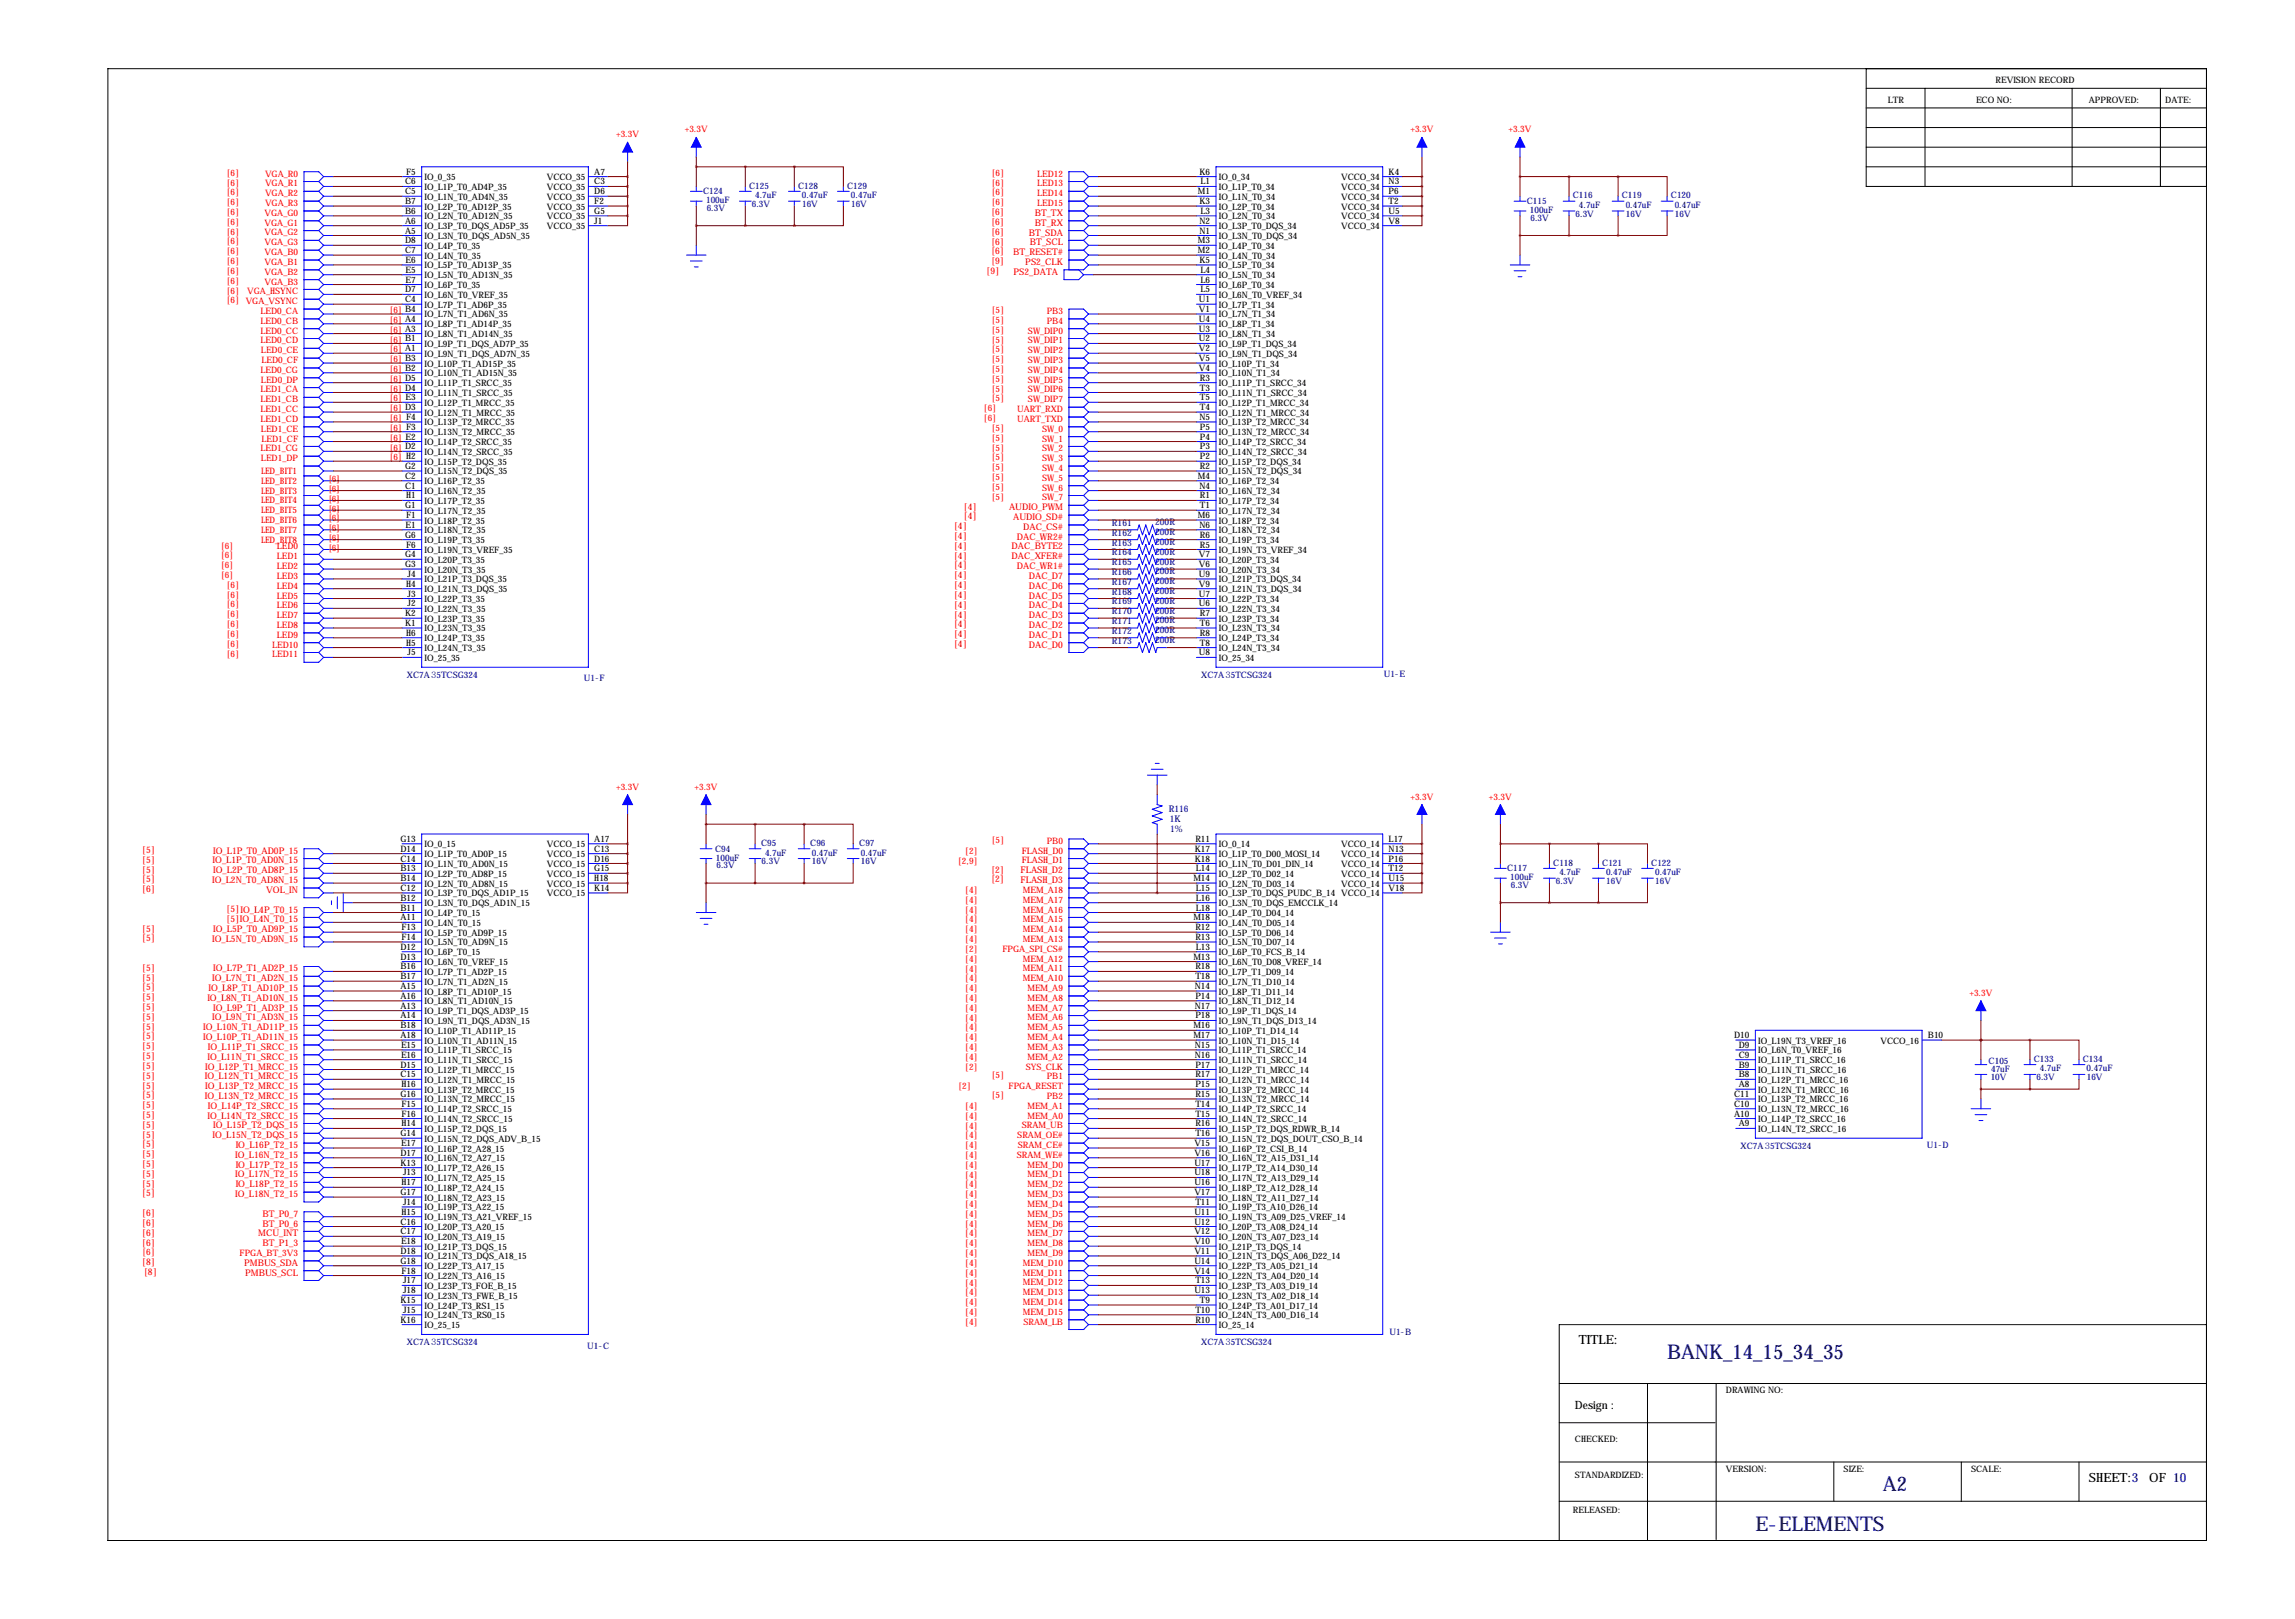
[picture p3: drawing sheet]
<svg xmlns="http://www.w3.org/2000/svg" width="594mm" height="419mm" viewBox="0 0 594 419" stroke-linecap="round" stroke-linejoin="round" font-family="sans-serif">
<defs><g id="words">
<g font-size="5.3" fill="#000080">
<text x="431.8" y="351.8">BANK_14_15_34_35</text>
<text x="487.7" y="386.1">A2</text>
<text x="454.7" y="396.2">E-ELEMENTS</text>
</g>
<g font-size="3.3">
<text x="408.9" y="348">TITLE:</text>
<text x="541" y="383.5">SHEET:3</text>
<text x="556.7" y="383.5">OF 10</text>
</g>
<text font-size="3" x="407.9" y="364.7">Design :</text>
<g font-size="2.4" fill="#f00">
<text x="256.7" y="58.3">[6]</text>
<text x="256.7" y="55.7">[6]</text>
<text x="268" y="58.4">BT_RX</text>
<text x="268" y="55.9">BT_TX</text>
<text x="256.7" y="60.8">[6]</text>
<text x="256.7" y="63.3">[6]</text>
<text x="256.7" y="65.9">[6]</text>
<text x="266.5" y="61">BT_SDA</text>
<text x="266.8" y="63.5">BT_SCL</text>
<text x="255.4" y="71">[9]</text>
<text x="256.7" y="68.4">[9]</text>
<text x="262.4" y="66">BT_RESET#</text>
<text x="262.5" y="71.1">PS2_DATA</text>
<text x="265.6" y="68.6">PS2_CLK</text>
<text x="249.6" y="131.9">[4]</text>
<text x="247" y="137">[4]</text>
<text x="249.6" y="134.5">[4]</text>
<text x="261.3" y="132.1">AUDIO_PWM</text>
<text x="262.4" y="134.6">AUDIO_SD#</text>
<text x="265" y="137.2">DAC_CS#</text>
<text x="247" y="139.5">[4]</text>
<text x="247" y="142.1">[4]</text>
<text x="262" y="142.2">DAC_BYTE2</text>
<text x="263.4" y="139.7">DAC_WR2#</text>
<text x="247" y="147.2">[4]</text>
<text x="247" y="149.7">[4]</text>
<text x="247" y="144.6">[4]</text>
<text x="262" y="144.8">DAC_XFER#</text>
<text x="263.4" y="147.3">DAC_WR1#</text>
<text x="266.5" y="149.9">DAC_D7</text>
<text x="247" y="152.2">[4]</text>
<text x="247" y="154.8">[4]</text>
<text x="266.5" y="152.4">DAC_D6</text>
<text x="266.5" y="154.9">DAC_D5</text>
<text x="247" y="159.9">[4]</text>
<text x="247" y="157.3">[4]</text>
<text x="266.5" y="160">DAC_D3</text>
<text x="266.5" y="157.5">DAC_D4</text>
<text x="247" y="162.4">[4]</text>
<text x="247" y="164.9">[4]</text>
<text x="247" y="167.5">[4]</text>
<text x="266.5" y="162.6">DAC_D2</text>
<text x="266.5" y="165.1">DAC_D1</text>
<text x="266.5" y="167.6">DAC_D0</text>
<text x="36.7" y="220.8">[5]</text>
<text x="55.2" y="221">IO_L1P_T0_AD0P_15</text>
<text x="36.7" y="223.4">[5]</text>
<text x="36.7" y="225.9">[5]</text>
<text x="55.1" y="223.5">IO_L1P_T0_AD0N_15</text>
<text x="55.2" y="226.1">IO_L2P_T0_AD8P_15</text>
<text x="256.7" y="225.9">[2]</text>
<text x="264.3" y="226.1">FLASH_D2</text>
<text x="36.7" y="228.4">[5]</text>
<text x="36.7" y="231">[6]</text>
<text x="54.9" y="228.6">IO_L2N_T0_AD8N_15</text>
<text x="68.9" y="231.1">VOL_IN</text>
<text x="256.7" y="228.4">[2]</text>
<text x="264.3" y="228.6">FLASH_D3</text>
<text x="58.6" y="236.1">[5]IO_L4P_T0_15</text>
<text x="58.6" y="238.6">[5]IO_L4N_T0_15</text>
<text x="36.7" y="243.7">[5]</text>
<text x="36.7" y="241.1">[5]</text>
<text x="54.9" y="243.8">IO_L5N_T0_AD9N_15</text>
<text x="55.2" y="241.3">IO_L5P_T0_AD9P_15</text>
<text x="36.7" y="251.3">[5]</text>
<text x="55.2" y="251.5">IO_L7P_T1_AD2P_15</text>
<text x="36.7" y="253.8">[5]</text>
<text x="36.7" y="256.4">[5]</text>
<text x="54" y="256.5">IO_L8P_T1_AD10P_15</text>
<text x="54.9" y="254">IO_L7N_T1_AD2N_15</text>
<text x="36.7" y="258.9">[5]</text>
<text x="36.7" y="264">[5]</text>
<text x="36.7" y="261.5">[5]</text>
<text x="53.7" y="259.1">IO_L8N_T1_AD10N_15</text>
<text x="55.2" y="261.6">IO_L9P_T1_AD3P_15</text>
<text x="36.7" y="269.1">[5]</text>
<text x="36.7" y="266.5">[5]</text>
<text x="52.6" y="269.2">IO_L10P_T1_AD11N_15</text>
<text x="52.6" y="266.7">IO_L10N_T1_AD11P_15</text>
<text x="54.9" y="264.2">IO_L9N_T1_AD3N_15</text>
<text x="36.7" y="271.6">[5]</text>
<text x="36.7" y="274.2">[5]</text>
<text x="53.7" y="274.3">IO_L11N_T1_SRCC_15</text>
<text x="53.9" y="271.8">IO_L11P_T1_SRCC_15</text>
<text x="36.7" y="281.8">[5]</text>
<text x="36.7" y="276.7">[5]</text>
<text x="36.7" y="279.2">[5]</text>
<text x="53" y="279.4">IO_L12N_T1_MRCC_15</text>
<text x="53.2" y="281.9">IO_L13P_T2_MRCC_15</text>
<text x="53.2" y="276.9">IO_L12P_T1_MRCC_15</text>
<text x="36.7" y="286.9">[5]</text>
<text x="36.7" y="284.3">[5]</text>
<text x="53" y="284.5">IO_L13N_T2_MRCC_15</text>
<text x="53.9" y="287">IO_L14P_T2_SRCC_15</text>
<text x="36.7" y="291.9">[5]</text>
<text x="36.7" y="289.4">[5]</text>
<text x="53.7" y="289.6">IO_L14N_T2_SRCC_15</text>
<text x="55.2" y="292.1">IO_L15P_T2_DQS_15</text>
<text x="36.7" y="294.5">[5]</text>
<text x="36.7" y="299.6">[5]</text>
<text x="36.7" y="297">[5]</text>
<text x="55.1" y="294.6">IO_L15N_T2_DQS_15</text>
<text x="60.9" y="299.7">IO_L16N_T2_15</text>
<text x="61.1" y="297.2">IO_L16P_T2_15</text>
<text x="36.7" y="304.6">[5]</text>
<text x="36.7" y="302.1">[5]</text>
<text x="60.9" y="304.8">IO_L17N_T2_15</text>
<text x="61.1" y="302.3">IO_L17P_T2_15</text>
<text x="36.7" y="309.7">[5]</text>
<text x="36.7" y="307.2">[5]</text>
<text x="60.9" y="309.9">IO_L18N_T2_15</text>
<text x="61.1" y="307.3">IO_L18P_T2_15</text>
<text x="36.7" y="317.3">[6]</text>
<text x="36.7" y="314.8">[6]</text>
<text x="68" y="317.5">BT_P0_6</text>
<text x="68" y="315">BT_P0_7</text>
<text x="36.7" y="322.4">[6]</text>
<text x="36.7" y="319.9">[6]</text>
<text x="66.9" y="320">MCU_INT</text>
<text x="68" y="322.6">BT_P1_3</text>
<text x="36.7" y="327.5">[8]</text>
<text x="63.2" y="327.7">PMBUS_SDA</text>
<text x="37.2" y="330">[8]</text>
<text x="63.5" y="330.2">PMBUS_SCL</text>
</g>
<g font-size="2.4" fill="#000080">
<text x="288" y="136.1">R161</text>
<text x="299.2" y="136">200R</text>
<text x="288" y="138.7">R162</text>
<text x="288" y="141.2">R163</text>
<text x="288" y="143.8">R164</text>
<text x="299.2" y="138.5">200R</text>
<text x="299.2" y="141.1">200R</text>
<text x="299.2" y="143.6">200R</text>
<text x="288" y="146.3">R165</text>
<text x="288" y="148.8">R166</text>
<text x="299.2" y="146.1">200R</text>
<text x="299.2" y="148.7">200R</text>
<text x="288" y="151.4">R167</text>
<text x="288" y="153.9">R168</text>
<text x="299.2" y="151.2">200R</text>
<text x="299.2" y="153.8">200R</text>
<text x="288" y="156.5">R169</text>
<text x="288" y="159">R170</text>
<text x="288" y="161.5">R171</text>
<text x="299.2" y="156.3">200R</text>
<text x="299.2" y="158.8">200R</text>
<text x="299.2" y="161.4">200R</text>
<text x="288" y="164.1">R172</text>
<text x="288" y="166.6">R173</text>
<text x="299.2" y="163.9">200R</text>
<text x="299.2" y="166.5">200R</text>
<text x="302.7" y="210.1">R116</text>
<text x="303" y="212.9">1K</text>
<text x="303.1" y="215.4">1%</text>
</g>
<g font-size="2.3">
<text x="516.9" y="21.6">REVISION RECORD</text>
<text x="489" y="26.7">LTR</text>
<text x="511.8" y="26.7">ECO NO:</text>
<text x="541" y="26.7">APPROVED:</text>
<text x="560.8" y="26.7">DATE:</text>
<text x="104.9" y="47.8">C6</text>
<text x="105.2" y="45.2">F5</text>
<text x="110" y="46.6">IO_0_35</text>
<text x="141.6" y="46.6">VCCO_35</text>
<text x="153.9" y="45.2">A7</text>
<text x="153.9" y="47.8">C3</text>
<text x="310.7" y="45.2">K6</text>
<text x="310.9" y="47.8">L1</text>
<text x="315.7" y="46.6">IO_0_34</text>
<text x="347.4" y="46.6">VCCO_34</text>
<text x="359.7" y="45.2">K4</text>
<text x="359.7" y="47.8">N3</text>
<text x="104.9" y="50.3">C5</text>
<text x="104.9" y="52.8">B7</text>
<text x="110" y="51.7">IO_L1N_T0_AD4N_35</text>
<text x="110" y="49.2">IO_L1P_T0_AD4P_35</text>
<text x="141.6" y="49.2">VCCO_35</text>
<text x="141.6" y="51.7">VCCO_35</text>
<text x="153.9" y="50.3">D6</text>
<text x="153.9" y="52.8">F2</text>
<text x="310.3" y="50.3">M1</text>
<text x="310.7" y="52.8">K3</text>
<text x="315.7" y="49.2">IO_L1P_T0_34</text>
<text x="315.7" y="51.7">IO_L1N_T0_34</text>
<text x="347.4" y="49.2">VCCO_34</text>
<text x="347.4" y="51.7">VCCO_34</text>
<text x="359.7" y="50.3">P6</text>
<text x="359.7" y="52.8">T2</text>
<text x="104.9" y="55.4">B6</text>
<text x="104.9" y="57.9">A6</text>
<text x="110" y="56.8">IO_L2N_T0_AD12N_35</text>
<text x="110" y="59.3">IO_L3P_T0_DQS_AD5P_35</text>
<text x="110" y="54.2">IO_L2P_T0_AD12P_35</text>
<text x="141.6" y="54.2">VCCO_35</text>
<text x="141.6" y="56.8">VCCO_35</text>
<text x="141.6" y="59.3">VCCO_35</text>
<text x="153.9" y="55.4">G5</text>
<text x="153.9" y="57.9">J1</text>
<text x="310.7" y="57.9">N2</text>
<text x="310.9" y="55.4">L3</text>
<text x="315.7" y="54.2">IO_L2P_T0_34</text>
<text x="315.7" y="56.8">IO_L2N_T0_34</text>
<text x="315.7" y="59.3">IO_L3P_T0_DQS_34</text>
<text x="347.4" y="54.2">VCCO_34</text>
<text x="347.4" y="56.8">VCCO_34</text>
<text x="347.4" y="59.3">VCCO_34</text>
<text x="359.7" y="55.4">U5</text>
<text x="359.7" y="57.9">V8</text>
<text x="104.9" y="60.5">A5</text>
<text x="104.9" y="63">D8</text>
<text x="104.9" y="65.5">C7</text>
<text x="110" y="61.9">IO_L3N_T0_DQS_AD5N_35</text>
<text x="110" y="64.4">IO_L4P_T0_35</text>
<text x="310.3" y="63">M3</text>
<text x="310.3" y="65.5">M2</text>
<text x="310.7" y="60.5">N1</text>
<text x="315.7" y="61.9">IO_L3N_T0_DQS_34</text>
<text x="315.7" y="64.4">IO_L4P_T0_34</text>
<text x="105.1" y="68.1">E6</text>
<text x="105.1" y="70.6">E5</text>
<text x="110" y="66.9">IO_L4N_T0_35</text>
<text x="110" y="69.5">IO_L5P_T0_AD13P_35</text>
<text x="310.7" y="68.1">K5</text>
<text x="310.9" y="70.6">L4</text>
<text x="315.7" y="66.9">IO_L4N_T0_34</text>
<text x="315.7" y="69.5">IO_L5P_T0_34</text>
<text x="104.9" y="75.7">D7</text>
<text x="105.1" y="73.2">E7</text>
<text x="110" y="72">IO_L5N_T0_AD13N_35</text>
<text x="110" y="74.6">IO_L6P_T0_35</text>
<text x="110" y="77.1">IO_L6N_T0_VREF_35</text>
<text x="310.9" y="73.2">L6</text>
<text x="310.9" y="75.7">L5</text>
<text x="315.7" y="72">IO_L5N_T0_34</text>
<text x="315.7" y="74.6">IO_L6P_T0_34</text>
<text x="315.7" y="77.1">IO_L6N_T0_VREF_34</text>
<text x="104.9" y="78.2">C4</text>
<text x="110" y="82.2">IO_L7N_T1_AD6N_35</text>
<text x="110" y="79.6">IO_L7P_T1_AD6P_35</text>
<text x="310.5" y="78.2">U1</text>
<text x="310.5" y="80.8">V1</text>
<text x="310.5" y="83.3">U4</text>
<text x="315.7" y="79.6">IO_L7P_T1_34</text>
<text x="315.7" y="82.2">IO_L7N_T1_34</text>
<text x="110" y="87.3">IO_L8N_T1_AD14N_35</text>
<text x="110" y="89.8">IO_L9P_T1_DQS_AD7P_35</text>
<text x="110" y="84.7">IO_L8P_T1_AD14P_35</text>
<text x="310.5" y="85.9">U3</text>
<text x="310.5" y="88.4">U2</text>
<text x="315.7" y="84.7">IO_L8P_T1_34</text>
<text x="315.7" y="87.3">IO_L8N_T1_34</text>
<text x="315.7" y="89.8">IO_L9P_T1_DQS_34</text>
<text x="110" y="92.3">IO_L9N_T1_DQS_AD7N_35</text>
<text x="110" y="94.9">IO_L10P_T1_AD15P_35</text>
<text x="310.5" y="90.9">V2</text>
<text x="310.5" y="93.5">V5</text>
<text x="315.7" y="92.3">IO_L9N_T1_DQS_34</text>
<text x="315.7" y="94.9">IO_L10P_T1_34</text>
<text x="110" y="97.4">IO_L10N_T1_AD15N_35</text>
<text x="110" y="100">IO_L11P_T1_SRCC_35</text>
<text x="310.5" y="96">V4</text>
<text x="310.8" y="98.6">R3</text>
<text x="310.8" y="101.1">T3</text>
<text x="315.7" y="97.4">IO_L10N_T1_34</text>
<text x="315.7" y="100">IO_L11P_T1_SRCC_34</text>
<text x="110" y="102.5">IO_L11N_T1_SRCC_35</text>
<text x="110" y="105">IO_L12P_T1_MRCC_35</text>
<text x="110" y="107.6">IO_L12N_T1_MRCC_35</text>
<text x="310.8" y="103.6">T5</text>
<text x="310.8" y="106.2">T4</text>
<text x="315.7" y="102.5">IO_L11N_T1_SRCC_34</text>
<text x="315.7" y="105">IO_L12P_T1_MRCC_34</text>
<text x="315.7" y="107.6">IO_L12N_T1_MRCC_34</text>
<text x="110" y="112.7">IO_L13N_T2_MRCC_35</text>
<text x="110" y="110.1">IO_L13P_T2_MRCC_35</text>
<text x="310.7" y="108.7">N5</text>
<text x="310.8" y="111.3">P5</text>
<text x="310.8" y="113.8">P4</text>
<text x="315.7" y="110.1">IO_L13P_T2_MRCC_34</text>
<text x="315.7" y="112.7">IO_L13N_T2_MRCC_34</text>
<text x="110" y="115.2">IO_L14P_T2_SRCC_35</text>
<text x="110" y="117.7">IO_L14N_T2_SRCC_35</text>
<text x="310.8" y="116.3">P3</text>
<text x="310.8" y="118.9">P2</text>
<text x="315.7" y="115.2">IO_L14P_T2_SRCC_34</text>
<text x="315.7" y="117.7">IO_L14N_T2_SRCC_34</text>
<text x="104.9" y="121.4">G2</text>
<text x="104.9" y="124">C2</text>
<text x="110" y="122.8">IO_L15N_T2_DQS_35</text>
<text x="110" y="125.4">IO_L16P_T2_35</text>
<text x="110" y="120.3">IO_L15P_T2_DQS_35</text>
<text x="310.3" y="124">M4</text>
<text x="310.8" y="121.4">R2</text>
<text x="315.7" y="122.8">IO_L15N_T2_DQS_34</text>
<text x="315.7" y="125.4">IO_L16P_T2_34</text>
<text x="315.7" y="120.3">IO_L15P_T2_DQS_34</text>
<text x="104.9" y="126.5">C1</text>
<text x="104.9" y="131.6">G1</text>
<text x="105.2" y="129">H1</text>
<text x="110" y="127.9">IO_L16N_T2_35</text>
<text x="110" y="130.4">IO_L17P_T2_35</text>
<text x="310.7" y="126.5">N4</text>
<text x="310.8" y="129">R1</text>
<text x="310.8" y="131.6">T1</text>
<text x="315.7" y="127.9">IO_L16N_T2_34</text>
<text x="315.7" y="130.4">IO_L17P_T2_34</text>
<text x="105.1" y="136.7">E1</text>
<text x="105.2" y="134.1">F1</text>
<text x="110" y="133">IO_L17N_T2_35</text>
<text x="110" y="135.5">IO_L18P_T2_35</text>
<text x="310.3" y="134.1">M6</text>
<text x="310.7" y="136.7">N6</text>
<text x="315.7" y="133">IO_L17N_T2_34</text>
<text x="315.7" y="135.5">IO_L18P_T2_34</text>
<text x="104.9" y="139.2">G6</text>
<text x="105.2" y="141.7">F6</text>
<text x="110" y="138.1">IO_L18N_T2_35</text>
<text x="110" y="140.6">IO_L19P_T3_35</text>
<text x="110" y="143.1">IO_L19N_T3_VREF_35</text>
<text x="310.8" y="139.2">R6</text>
<text x="310.8" y="141.7">R5</text>
<text x="315.7" y="138.1">IO_L18N_T2_34</text>
<text x="315.7" y="140.6">IO_L19P_T3_34</text>
<text x="315.7" y="143.1">IO_L19N_T3_VREF_34</text>
<text x="104.9" y="144.3">G4</text>
<text x="104.9" y="146.8">G3</text>
<text x="105.6" y="149.4">J4</text>
<text x="110" y="145.7">IO_L20P_T3_35</text>
<text x="110" y="148.2">IO_L20N_T3_35</text>
<text x="310.5" y="144.3">V7</text>
<text x="310.5" y="146.8">V6</text>
<text x="310.5" y="149.4">U9</text>
<text x="315.7" y="145.7">IO_L20P_T3_34</text>
<text x="315.7" y="148.2">IO_L20N_T3_34</text>
<text x="105.2" y="151.9">H4</text>
<text x="105.6" y="154.4">J3</text>
<text x="110" y="153.3">IO_L21N_T3_DQS_35</text>
<text x="110" y="155.8">IO_L22P_T3_35</text>
<text x="110" y="150.8">IO_L21P_T3_DQS_35</text>
<text x="310.5" y="151.9">V9</text>
<text x="310.5" y="154.4">U7</text>
<text x="315.7" y="153.3">IO_L21N_T3_DQS_34</text>
<text x="315.7" y="155.8">IO_L22P_T3_34</text>
<text x="315.7" y="150.8">IO_L21P_T3_DQS_34</text>
<text x="104.9" y="159.5">K2</text>
<text x="105.6" y="157">J2</text>
<text x="110" y="158.4">IO_L22N_T3_35</text>
<text x="110" y="160.9">IO_L23P_T3_35</text>
<text x="310.5" y="157">U6</text>
<text x="310.8" y="159.5">R7</text>
<text x="315.7" y="158.4">IO_L22N_T3_34</text>
<text x="315.7" y="160.9">IO_L23P_T3_34</text>
<text x="104.9" y="162.1">K1</text>
<text x="105.2" y="164.6">H6</text>
<text x="105.2" y="167.1">H5</text>
<text x="110" y="163.5">IO_L23N_T3_35</text>
<text x="110" y="166">IO_L24P_T3_35</text>
<text x="310.8" y="162.1">T6</text>
<text x="310.8" y="164.6">R8</text>
<text x="310.8" y="167.1">T8</text>
<text x="315.7" y="163.5">IO_L23N_T3_34</text>
<text x="315.7" y="166">IO_L24P_T3_34</text>
<text x="105.6" y="169.7">J5</text>
<text x="110" y="168.5">IO_L24N_T3_35</text>
<text x="110" y="171.1">IO_25_35</text>
<text x="310.5" y="169.7">U8</text>
<text x="315.7" y="168.5">IO_L24N_T3_34</text>
<text x="315.7" y="171.1">IO_25_34</text>
<text x="103.7" y="220.5">D14</text>
<text x="103.7" y="217.9">G13</text>
<text x="110" y="221.9">IO_L1P_T0_AD0P_15</text>
<text x="110" y="219.3">IO_0_15</text>
<text x="141.6" y="219.3">VCCO_15</text>
<text x="141.6" y="221.9">VCCO_15</text>
<text x="153.9" y="217.9">A17</text>
<text x="153.9" y="220.5">C13</text>
<text x="309.5" y="220.5">K17</text>
<text x="309.6" y="217.9">R11</text>
<text x="315.7" y="221.9">IO_L1P_T0_D00_MOSI_14</text>
<text x="315.7" y="219.3">IO_0_14</text>
<text x="347.4" y="219.3">VCCO_14</text>
<text x="347.4" y="221.9">VCCO_14</text>
<text x="359.7" y="217.9">L17</text>
<text x="359.7" y="220.5">N13</text>
<text x="103.7" y="223">C14</text>
<text x="103.7" y="225.6">B13</text>
<text x="110" y="224.4">IO_L1N_T0_AD0N_15</text>
<text x="110" y="227">IO_L2P_T0_AD8P_15</text>
<text x="141.6" y="224.4">VCCO_15</text>
<text x="141.6" y="227">VCCO_15</text>
<text x="153.9" y="223">D16</text>
<text x="153.9" y="225.6">G15</text>
<text x="309.5" y="223">K18</text>
<text x="309.7" y="225.6">L14</text>
<text x="315.7" y="227">IO_L2P_T0_D02_14</text>
<text x="315.7" y="224.4">IO_L1N_T0_D01_DIN_14</text>
<text x="347.4" y="224.4">VCCO_14</text>
<text x="347.4" y="227">VCCO_14</text>
<text x="359.7" y="223">P16</text>
<text x="359.7" y="225.6">T12</text>
<text x="103.7" y="233.2">B12</text>
<text x="103.7" y="228.1">B14</text>
<text x="103.7" y="230.6">C12</text>
<text x="110" y="229.5">IO_L2N_T0_AD8N_15</text>
<text x="110" y="232">IO_L3P_T0_DQS_AD1P_15</text>
<text x="141.6" y="229.5">VCCO_15</text>
<text x="141.6" y="232">VCCO_15</text>
<text x="153.9" y="228.1">H18</text>
<text x="153.9" y="230.6">K14</text>
<text x="309.1" y="228.1">M14</text>
<text x="309.7" y="230.6">L15</text>
<text x="309.7" y="233.2">L16</text>
<text x="315.7" y="229.5">IO_L2N_T0_D03_14</text>
<text x="315.7" y="232">IO_L3P_T0_DQS_PUDC_B_14 VCCO_14</text>
<text x="347.4" y="229.5">VCCO_14</text>
<text x="359.7" y="228.1">U15</text>
<text x="359.7" y="230.6">V18</text>
<text x="103.7" y="235.7">B11</text>
<text x="103.7" y="238.3">A11</text>
<text x="110" y="234.6">IO_L3N_T0_DQS_AD1N_15</text>
<text x="110" y="237.1">IO_L4P_T0_15</text>
<text x="110" y="239.7">IO_L4N_T0_15</text>
<text x="309.1" y="238.3">M18</text>
<text x="309.7" y="235.7">L18</text>
<text x="315.7" y="239.7">IO_L4N_T0_D05_14</text>
<text x="315.7" y="237.1">IO_L4P_T0_D04_14</text>
<text x="315.7" y="234.6">IO_L3N_T0_DQS_EMCCLK_14</text>
<text x="103.7" y="245.9">D12</text>
<text x="104" y="243.3">F14</text>
<text x="104" y="240.8">F13</text>
<text x="110" y="244.7">IO_L5N_T0_AD9N_15</text>
<text x="110" y="242.2">IO_L5P_T0_AD9P_15</text>
<text x="309.6" y="243.3">R13</text>
<text x="309.6" y="240.8">R12</text>
<text x="309.7" y="245.9">L13</text>
<text x="315.7" y="244.7">IO_L5N_T0_D07_14</text>
<text x="315.7" y="242.2">IO_L5P_T0_D06_14</text>
<text x="103.7" y="248.4">D13</text>
<text x="103.7" y="251">B16</text>
<text x="110" y="247.3">IO_L6P_T0_15</text>
<text x="110" y="249.8">IO_L6N_T0_VREF_15</text>
<text x="309.1" y="248.4">M13</text>
<text x="309.6" y="251">R18</text>
<text x="315.7" y="247.3">IO_L6P_T0_FCS_B_14</text>
<text x="315.7" y="249.8">IO_L6N_T0_D08_VREF_14</text>
<text x="103.7" y="253.5">B17</text>
<text x="103.7" y="256">A15</text>
<text x="110" y="254.9">IO_L7N_T1_AD2N_15</text>
<text x="110" y="257.4">IO_L8P_T1_AD10P_15</text>
<text x="110" y="252.4">IO_L7P_T1_AD2P_15</text>
<text x="309.5" y="256">N14</text>
<text x="309.6" y="253.5">T18</text>
<text x="315.7" y="254.9">IO_L7N_T1_D10_14</text>
<text x="315.7" y="257.4">IO_L8P_T1_D11_14</text>
<text x="315.7" y="252.4">IO_L7P_T1_D09_14</text>
<text x="103.7" y="263.7">A14</text>
<text x="103.7" y="258.6">A16</text>
<text x="103.7" y="261.1">A13</text>
<text x="110" y="260">IO_L8N_T1_AD10N_15</text>
<text x="110" y="262.5">IO_L9P_T1_DQS_AD3P_15</text>
<text x="309.5" y="261.1">N17</text>
<text x="309.6" y="263.7">P18</text>
<text x="309.6" y="258.6">P14</text>
<text x="315.7" y="260">IO_L8N_T1_D12_14</text>
<text x="315.7" y="262.5">IO_L9P_T1_DQS_14</text>
<text x="103.7" y="268.7">A18</text>
<text x="103.7" y="266.2">B18</text>
<text x="110" y="265.1">IO_L9N_T1_DQS_AD3N_15</text>
<text x="110" y="267.6">IO_L10P_T1_AD11P_15</text>
<text x="309.1" y="268.7">M17</text>
<text x="309.1" y="266.2">M16</text>
<text x="315.7" y="265.1">IO_L9N_T1_DQS_D13_14</text>
<text x="315.7" y="267.6">IO_L10P_T1_D14_14</text>
<text x="449.2" y="268.7">D10</text>
<text x="499.4" y="268.7">B10</text>
<text x="103.9" y="271.3">E15</text>
<text x="103.9" y="273.8">E16</text>
<text x="110" y="270.1">IO_L10N_T1_AD11N_15</text>
<text x="110" y="272.7">IO_L11P_T1_SRCC_15</text>
<text x="110" y="275.2">IO_L11N_T1_SRCC_15</text>
<text x="309.5" y="271.3">N15</text>
<text x="309.5" y="273.8">N16</text>
<text x="315.7" y="270.1">IO_L10N_T1_D15_14</text>
<text x="315.7" y="272.7">IO_L11P_T1_SRCC_14</text>
<text x="315.7" y="275.2">IO_L11N_T1_SRCC_14</text>
<text x="450.4" y="271.3">D9</text>
<text x="450.4" y="273.8">C9</text>
<text x="455.4" y="270.1">IO_L19N_T3_VREF_16</text>
<text x="455.4" y="272.7">IO_L6N_T0_VREF_16</text>
<text x="455.4" y="275.2">IO_L11P_T1_SRCC_16</text>
<text x="487.1" y="270.1">VCCO_16</text>
<text x="103.7" y="276.4">D15</text>
<text x="103.7" y="278.9">C15</text>
<text x="104" y="281.4">H16</text>
<text x="110" y="277.8">IO_L12P_T1_MRCC_15</text>
<text x="110" y="280.3">IO_L12N_T1_MRCC_15</text>
<text x="309.6" y="276.4">P17</text>
<text x="309.6" y="278.9">R17</text>
<text x="309.6" y="281.4">P15</text>
<text x="315.7" y="277.8">IO_L12P_T1_MRCC_14</text>
<text x="315.7" y="280.3">IO_L12N_T1_MRCC_14</text>
<text x="450.4" y="278.9">B8</text>
<text x="450.4" y="281.4">A8</text>
<text x="450.4" y="276.4">B9</text>
<text x="455.4" y="280.3">IO_L12P_T1_MRCC_16</text>
<text x="455.4" y="277.8">IO_L11N_T1_SRCC_16</text>
<text x="103.7" y="284">G16</text>
<text x="104" y="286.5">F15</text>
<text x="110" y="287.9">IO_L14P_T2_SRCC_15</text>
<text x="110" y="282.8">IO_L13P_T2_MRCC_15</text>
<text x="110" y="285.4">IO_L13N_T2_MRCC_15</text>
<text x="309.6" y="284">R15</text>
<text x="309.6" y="286.5">T14</text>
<text x="315.7" y="282.8">IO_L13P_T2_MRCC_14</text>
<text x="315.7" y="285.4">IO_L13N_T2_MRCC_14</text>
<text x="315.7" y="287.9">IO_L14P_T2_SRCC_14</text>
<text x="449.2" y="284">C11</text>
<text x="449.2" y="286.5">C10</text>
<text x="455.4" y="285.4">IO_L13P_T2_MRCC_16</text>
<text x="455.4" y="287.9">IO_L13N_T2_MRCC_16</text>
<text x="455.4" y="282.8">IO_L12N_T1_MRCC_16</text>
<text x="104" y="291.6">H14</text>
<text x="104" y="289.1">F16</text>
<text x="110" y="293">IO_L15P_T2_DQS_15</text>
<text x="110" y="290.5">IO_L14N_T2_SRCC_15</text>
<text x="309.6" y="289.1">T15</text>
<text x="309.6" y="291.6">R16</text>
<text x="315.7" y="290.5">IO_L14N_T2_SRCC_14</text>
<text x="315.7" y="293">IO_L15P_T2_DQS_RDWR_B_14</text>
<text x="449.2" y="289.1">A10</text>
<text x="450.4" y="291.6">A9</text>
<text x="455.4" y="290.5">IO_L14P_T2_SRCC_16</text>
<text x="455.4" y="293">IO_L14N_T2_SRCC_16</text>
<text x="103.7" y="299.2">D17</text>
<text x="103.7" y="294.1">G14</text>
<text x="103.9" y="296.7">E17</text>
<text x="110" y="295.5">IO_L15N_T2_DQS_ADV_B_15</text>
<text x="110" y="298.1">IO_L16P_T2_A28_15</text>
<text x="309.3" y="296.7">V15</text>
<text x="309.3" y="299.2">V16</text>
<text x="309.6" y="294.1">T16</text>
<text x="315.7" y="298.1">IO_L16P_T2_CSI_B_14</text>
<text x="315.7" y="295.5">IO_L15N_T2_DQS_DOUT_CSO_B_14</text>
<text x="103.7" y="301.8">K13</text>
<text x="104.4" y="304.3">J13</text>
<text x="110" y="300.6">IO_L16N_T2_A27_15</text>
<text x="110" y="303.2">IO_L17P_T2_A26_15</text>
<text x="110" y="305.7">IO_L17N_T2_A25_15</text>
<text x="309.3" y="301.8">U17</text>
<text x="309.3" y="304.3">U18</text>
<text x="315.7" y="300.6">IO_L16N_T2_A15_D31_14</text>
<text x="315.7" y="303.2">IO_L17P_T2_A14_D30_14</text>
<text x="315.7" y="305.7">IO_L17N_T2_A13_D29_14</text>
<text x="103.7" y="309.4">G17</text>
<text x="104" y="306.8">H17</text>
<text x="104.4" y="311.9">J14</text>
<text x="110" y="310.8">IO_L18N_T2_A23_15</text>
<text x="110" y="308.2">IO_L18P_T2_A24_15</text>
<text x="309.3" y="306.8">U16</text>
<text x="309.3" y="309.4">V17</text>
<text x="309.6" y="311.9">T11</text>
<text x="315.7" y="308.2">IO_L18P_T2_A12_D28_14</text>
<text x="315.7" y="310.8">IO_L18N_T2_A11_D27_14</text>
<text x="103.7" y="317">C16</text>
<text x="104" y="314.5">H15</text>
<text x="110" y="315.9">IO_L19N_T3_A21_VREF_15</text>
<text x="110" y="313.3">IO_L19P_T3_A22_15</text>
<text x="309.3" y="317">U12</text>
<text x="309.3" y="314.5">U11</text>
<text x="315.7" y="313.3">IO_L19P_T3_A10_D26_14</text>
<text x="315.7" y="315.9">IO_L19N_T3_A09_D25_VREF_14</text>
<text x="103.7" y="319.5">C17</text>
<text x="103.9" y="322.1">E18</text>
<text x="110" y="320.9">IO_L20N_T3_A19_15</text>
<text x="110" y="323.5">IO_L21P_T3_DQS_15</text>
<text x="110" y="318.4">IO_L20P_T3_A20_15</text>
<text x="309.3" y="319.5">V12</text>
<text x="309.3" y="322.1">V10</text>
<text x="315.7" y="318.4">IO_L20P_T3_A08_D24_14</text>
<text x="315.7" y="320.9">IO_L20N_T3_A07_D23_14</text>
<text x="315.7" y="323.5">IO_L21P_T3_DQS_14</text>
<text x="103.7" y="324.6">D18</text>
<text x="103.7" y="327.2">G18</text>
<text x="104" y="329.7">F18</text>
<text x="110" y="326">IO_L21N_T3_DQS_A18_15</text>
<text x="110" y="328.6">IO_L22P_T3_A17_15</text>
<text x="309.3" y="327.2">U14</text>
<text x="309.3" y="329.7">V14</text>
<text x="309.3" y="324.6">V11</text>
<text x="315.7" y="328.6">IO_L22P_T3_A05_D21_14</text>
<text x="315.7" y="326">IO_L21N_T3_DQS_A06_D22_14</text>
<text x="104.4" y="332.2">J17</text>
<text x="104.4" y="334.8">J18</text>
<text x="110" y="331.1">IO_L22N_T3_A16_15</text>
<text x="110" y="333.6">IO_L23P_T3_FOE_B_15</text>
<text x="309.3" y="334.8">U13</text>
<text x="309.6" y="332.2">T13</text>
<text x="315.7" y="331.1">IO_L22N_T3_A04_D20_14</text>
<text x="315.7" y="333.6">IO_L23P_T3_A03_D19_14</text>
<text x="103.7" y="337.3">K15</text>
<text x="104.4" y="339.9">J15</text>
<text x="110" y="338.7">IO_L24P_T3_RS1_15</text>
<text x="110" y="341.3">IO_L24N_T3_RS0_15</text>
<text x="110" y="336.2">IO_L23N_T3_FWE_B_15</text>
<text x="309.6" y="339.9">T10</text>
<text x="310.8" y="337.3">T9</text>
<text x="315.7" y="336.2">IO_L23N_T3_A02_D18_14</text>
<text x="315.7" y="338.7">IO_L24P_T3_A01_D17_14</text>
<text x="315.7" y="341.3">IO_L24N_T3_A00_D16_14</text>
<text x="103.7" y="342.4">K16</text>
<text x="110" y="343.8">IO_25_15</text>
<text x="309.6" y="342.4">R10</text>
<text x="315.7" y="343.8">IO_25_14</text>
<text x="447" y="360.7">DRAWING NO:</text>
<text x="407.9" y="373.4">CHECKED:</text>
<text x="407.9" y="382.5">STANDARDIZED:</text>
<text x="447" y="381">VERSION:</text>
<text x="477.5" y="381">SIZE:</text>
<text x="510.5" y="381">SCALE:</text>
<text x="407.4" y="391.7">RELEASED:</text>
</g>
<g font-size="2.3" fill="#f00">
<text x="159.6" y="35.6">+3.3V</text>
<text x="177.4" y="34.3">+3.3V</text>
<text x="365.3" y="34.3">+3.3V</text>
<text x="390.7" y="34.3">+3.3V</text>
<text x="58.7" y="45.5">[6]</text>
<text x="68.6" y="45.7">VGA_R0</text>
<text x="256.8" y="45.5">[6]</text>
<text x="268.6" y="45.7">LED12</text>
<text x="58.7" y="48">[6]</text>
<text x="58.7" y="50.6">[6]</text>
<text x="58.7" y="53.1">[6]</text>
<text x="68.6" y="48.3">VGA_R1</text>
<text x="68.6" y="50.8">VGA_R2</text>
<text x="68.6" y="53.3">VGA_R3</text>
<text x="256.8" y="48">[6]</text>
<text x="256.8" y="53.1">[6]</text>
<text x="256.8" y="50.6">[6]</text>
<text x="268.6" y="48.3">LED13</text>
<text x="268.6" y="53.3">LED15</text>
<text x="268.6" y="50.8">LED14</text>
<text x="58.7" y="55.7">[6]</text>
<text x="58.7" y="58.2">[6]</text>
<text x="68.5" y="55.9">VGA_G0</text>
<text x="68.5" y="58.4">VGA_G1</text>
<text x="58.7" y="60.7">[6]</text>
<text x="58.7" y="63.3">[6]</text>
<text x="58.7" y="65.8">[6]</text>
<text x="68.5" y="61">VGA_G2</text>
<text x="68.5" y="63.5">VGA_G3</text>
<text x="58.7" y="68.4">[6]</text>
<text x="58.7" y="70.9">[6]</text>
<text x="68.5" y="66">VGA_B0</text>
<text x="68.5" y="68.6">VGA_B1</text>
<text x="68.5" y="71.1">VGA_B2</text>
<text x="58.7" y="76">[6]</text>
<text x="58.7" y="73.4">[6]</text>
<text x="64" y="76.2">VGA_HSYNC</text>
<text x="68.5" y="73.7">VGA_B3</text>
<text x="58.7" y="78.5">[6]</text>
<text x="63.6" y="78.7">VGA_VSYNC</text>
<text x="67.5" y="81.3">LED0_CA</text>
<text x="67.5" y="83.8">LED0_CB</text>
<text x="100.8" y="81.1">[6] B4</text>
<text x="100.8" y="83.6">[6] A4</text>
<text x="256.8" y="83.6">[5]</text>
<text x="256.8" y="81.1">[5]</text>
<text x="271.1" y="83.8">PB4</text>
<text x="271.1" y="81.3">PB3</text>
<text x="67.5" y="86.4">LED0_CC</text>
<text x="67.5" y="88.9">LED0_CD</text>
<text x="100.8" y="86.1">[6] A3</text>
<text x="100.8" y="88.7">[6] B1</text>
<text x="256.8" y="86.1">[5]</text>
<text x="256.8" y="88.7">[5]</text>
<text x="266.2" y="86.4">SW_DIP0</text>
<text x="266.2" y="88.9">SW_DIP1</text>
<text x="67.6" y="91.4">LED0_CE</text>
<text x="67.7" y="94">LED0_CF</text>
<text x="100.8" y="93.8">[6] B3</text>
<text x="100.8" y="91.2">[6] A1</text>
<text x="256.8" y="91.2">[5]</text>
<text x="256.8" y="93.8">[5]</text>
<text x="266.2" y="91.4">SW_DIP2</text>
<text x="266.2" y="94">SW_DIP3</text>
<text x="67.5" y="96.5">LED0_CG</text>
<text x="67.5" y="101.6">LED1_CA</text>
<text x="67.6" y="99.1">LED0_DP</text>
<text x="100.8" y="96.3">[6] B2</text>
<text x="100.8" y="98.8">[6] D5</text>
<text x="100.8" y="101.4">[6] D4</text>
<text x="256.8" y="96.3">[5]</text>
<text x="256.8" y="98.8">[5]</text>
<text x="256.8" y="101.4">[5]</text>
<text x="266.2" y="96.5">SW_DIP4</text>
<text x="266.2" y="99.1">SW_DIP5</text>
<text x="266.2" y="101.6">SW_DIP6</text>
<text x="67.5" y="104.1">LED1_CB</text>
<text x="67.5" y="106.7">LED1_CC</text>
<text x="100.8" y="103.9">[6] E3</text>
<text x="100.8" y="106.5">[6] D3</text>
<text x="254.8" y="106.5">[6]</text>
<text x="256.8" y="103.9">[5]</text>
<text x="263.5" y="106.7">UART_RXD</text>
<text x="266.2" y="104.1">SW_DIP7</text>
<text x="67.5" y="109.2">LED1_CD</text>
<text x="67.6" y="111.8">LED1_CE</text>
<text x="100.8" y="109">[6] F4</text>
<text x="100.8" y="111.5">[6] F3</text>
<text x="254.8" y="109">[6]</text>
<text x="256.8" y="111.5">[5]</text>
<text x="263.5" y="109.2">UART_TXD</text>
<text x="269.9" y="111.8">SW_0</text>
<text x="67.5" y="116.8">LED1_CG</text>
<text x="67.6" y="119.4">LED1_DP</text>
<text x="67.7" y="114.3">LED1_CF</text>
<text x="100.8" y="114.1">[6] E2</text>
<text x="100.8" y="116.6">[6] D2</text>
<text x="100.8" y="119.2">[6] H2</text>
<text x="256.8" y="114.1">[5]</text>
<text x="256.8" y="116.6">[5]</text>
<text x="256.8" y="119.2">[5]</text>
<text x="269.9" y="114.3">SW_1</text>
<text x="269.9" y="116.8">SW_2</text>
<text x="269.9" y="119.4">SW_3</text>
<text x="67.6" y="125.2">LED_BIT2</text>
<text x="67.6" y="122.7">LED_BIT1</text>
<text x="85.2" y="124.8">[6]</text>
<text x="256.8" y="121.7">[5]</text>
<text x="256.8" y="124.2">[5]</text>
<text x="269.9" y="121.9">SW_4</text>
<text x="269.9" y="124.5">SW_5</text>
<text x="67.6" y="130.3">LED_BIT4</text>
<text x="67.6" y="127.8">LED_BIT3</text>
<text x="85.2" y="129.9">[6]</text>
<text x="85.2" y="127.3">[6]</text>
<text x="256.8" y="126.8">[5]</text>
<text x="256.8" y="129.3">[5]</text>
<text x="269.9" y="127">SW_6</text>
<text x="269.9" y="129.5">SW_7</text>
<text x="67.6" y="137.9">LED_BIT7</text>
<text x="67.6" y="135.4">LED_BIT6</text>
<text x="67.6" y="132.8">LED_BIT5</text>
<text x="85.2" y="132.4">[6]</text>
<text x="85.2" y="137.5">[6]</text>
<text x="85.2" y="135">[6]</text>
<text x="57.2" y="142">[6]</text>
<text x="67.6" y="140.5">LED_BIT8</text>
<text x="71.7" y="142.2">LED0</text>
<text x="85.2" y="142.6">[6]</text>
<text x="85.2" y="140">[6]</text>
<text x="57.2" y="144.6">[6]</text>
<text x="57.2" y="147.1">[6]</text>
<text x="57.2" y="149.6">[6]</text>
<text x="71.7" y="144.8">LED1</text>
<text x="71.7" y="147.3">LED2</text>
<text x="71.7" y="149.9">LED3</text>
<text x="58.7" y="152.2">[6]</text>
<text x="58.7" y="154.7">[6]</text>
<text x="71.7" y="152.4">LED4</text>
<text x="71.7" y="154.9">LED5</text>
<text x="58.7" y="157.3">[6]</text>
<text x="58.7" y="159.8">[6]</text>
<text x="71.7" y="157.5">LED6</text>
<text x="71.7" y="160">LED7</text>
<text x="58.7" y="162.3">[6]</text>
<text x="58.7" y="164.9">[6]</text>
<text x="58.7" y="167.4">[6]</text>
<text x="70.5" y="167.6">LED10</text>
<text x="71.7" y="162.6">LED8</text>
<text x="71.7" y="165.1">LED9</text>
<text x="58.7" y="170">[6]</text>
<text x="70.5" y="170.2">LED11</text>
<text x="159.6" y="204.5">+3.3V</text>
<text x="179.9" y="204.5">+3.3V</text>
<text x="365.3" y="207">+3.3V</text>
<text x="385.7" y="207">+3.3V</text>
<text x="249.9" y="221">[2]</text>
<text x="256.8" y="218.2">[5]</text>
<text x="264.7" y="221">FLASH_D0</text>
<text x="271.1" y="218.4">PB0</text>
<text x="248.1" y="223.6">[2,9]</text>
<text x="264.7" y="223.5">FLASH_D1</text>
<text x="249.9" y="233.7">[4]</text>
<text x="249.9" y="231.2">[4]</text>
<text x="264.9" y="233.7">MEM_A17</text>
<text x="264.9" y="231.1">MEM_A18</text>
<text x="249.9" y="238.8">[4]</text>
<text x="249.9" y="236.3">[4]</text>
<text x="264.9" y="238.8">MEM_A15</text>
<text x="264.9" y="236.2">MEM_A16</text>
<text x="249.9" y="243.9">[4]</text>
<text x="249.9" y="241.3">[4]</text>
<text x="264.9" y="243.8">MEM_A13</text>
<text x="264.9" y="241.3">MEM_A14</text>
<text x="249.9" y="251.5">[4]</text>
<text x="249.9" y="249">[4]</text>
<text x="249.9" y="246.4">[2]</text>
<text x="259.7" y="246.4">FPGA_SPI_CS#</text>
<text x="264.9" y="251.5">MEM_A11</text>
<text x="264.9" y="248.9">MEM_A12</text>
<text x="249.9" y="256.6">[4]</text>
<text x="249.9" y="254">[4]</text>
<text x="264.9" y="254">MEM_A10</text>
<text x="266.1" y="256.5">MEM_A9</text>
<text x="510.1" y="257.8">+3.3V</text>
<text x="249.9" y="261.7">[4]</text>
<text x="249.9" y="259.1">[4]</text>
<text x="266.1" y="261.6">MEM_A7</text>
<text x="266.1" y="259.1">MEM_A8</text>
<text x="249.9" y="269.3">[4]</text>
<text x="249.9" y="266.7">[4]</text>
<text x="249.9" y="264.2">[4]</text>
<text x="266.1" y="269.2">MEM_A4</text>
<text x="266.1" y="266.7">MEM_A5</text>
<text x="266.1" y="264.2">MEM_A6</text>
<text x="249.9" y="274.4">[4]</text>
<text x="249.9" y="271.8">[4]</text>
<text x="266.1" y="274.3">MEM_A2</text>
<text x="266.1" y="271.8">MEM_A3</text>
<text x="248.2" y="282">[2]</text>
<text x="249.9" y="276.9">[2]</text>
<text x="256.8" y="279.2">[5]</text>
<text x="261.2" y="281.9">FPGA_RESET</text>
<text x="265.7" y="276.9">SYS_CLK</text>
<text x="271.1" y="279.4">PB1</text>
<text x="249.9" y="287.1">[4]</text>
<text x="256.8" y="284.3">[5]</text>
<text x="266.1" y="287">MEM_A1</text>
<text x="271.1" y="284.5">PB2</text>
<text x="249.9" y="292.1">[4]</text>
<text x="249.9" y="289.6">[4]</text>
<text x="264.7" y="292.1">SRAM_UB</text>
<text x="266.1" y="289.6">MEM_A0</text>
<text x="249.9" y="299.8">[4]</text>
<text x="249.9" y="294.7">[4]</text>
<text x="249.9" y="297.2">[4]</text>
<text x="263.3" y="299.7">SRAM_WE#</text>
<text x="263.5" y="294.6">SRAM_OE#</text>
<text x="263.6" y="297.2">SRAM_CE#</text>
<text x="249.9" y="304.8">[4]</text>
<text x="249.9" y="302.3">[4]</text>
<text x="266.1" y="304.8">MEM_D1</text>
<text x="266.1" y="302.3">MEM_D0</text>
<text x="249.9" y="309.9">[4]</text>
<text x="249.9" y="307.4">[4]</text>
<text x="266.1" y="309.9">MEM_D3</text>
<text x="266.1" y="307.3">MEM_D2</text>
<text x="249.9" y="315">[4]</text>
<text x="249.9" y="312.5">[4]</text>
<text x="249.9" y="317.5">[4]</text>
<text x="266.1" y="315">MEM_D5</text>
<text x="266.1" y="312.4">MEM_D4</text>
<text x="266.1" y="317.5">MEM_D6</text>
<text x="249.9" y="322.6">[4]</text>
<text x="249.9" y="320.1">[4]</text>
<text x="266.1" y="322.6">MEM_D8</text>
<text x="266.1" y="320">MEM_D7</text>
<text x="36.8" y="324.9">[6]</text>
<text x="62.1" y="325.1">FPGA_BT_3V3</text>
<text x="249.9" y="327.7">[4]</text>
<text x="249.9" y="325.2">[4]</text>
<text x="264.9" y="327.7">MEM_D10</text>
<text x="266.1" y="325.1">MEM_D9</text>
<text x="249.9" y="335.3">[4]</text>
<text x="249.9" y="332.8">[4]</text>
<text x="249.9" y="330.2">[4]</text>
<text x="264.9" y="335.3">MEM_D13</text>
<text x="264.9" y="332.7">MEM_D12</text>
<text x="264.9" y="330.2">MEM_D11</text>
<text x="249.9" y="340.4">[4]</text>
<text x="249.9" y="337.9">[4]</text>
<text x="264.9" y="340.4">MEM_D15</text>
<text x="264.9" y="337.8">MEM_D14</text>
<text x="249.9" y="342.9">[4]</text>
<text x="265.1" y="342.9">SRAM_LB</text>
</g>
<g font-size="2.3" fill="#000080">
<text x="182.1" y="50.3">C124</text>
<text x="182.9" y="52.6">100uF</text>
<text x="194" y="48.8">C125</text>
<text x="194.7" y="53.6">6.3V</text>
<text x="195.6" y="51.3">4.7uF</text>
<text x="206.7" y="48.8">C128</text>
<text x="207.7" y="51.3">0.47uF</text>
<text x="207.8" y="53.6">16V</text>
<text x="219.4" y="48.8">C129</text>
<text x="220.4" y="51.3">0.47uF</text>
<text x="220.5" y="53.6">16V</text>
<text x="395.4" y="52.9">C115</text>
<text x="407.4" y="51.3">C116</text>
<text x="409" y="53.8">4.7uF</text>
<text x="420.1" y="51.3">C119</text>
<text x="421.1" y="53.8">0.47uF</text>
<text x="432.8" y="51.3">C120</text>
<text x="433.8" y="53.8">0.47uF</text>
<text x="183" y="54.6">6.3V</text>
<text x="396.3" y="55.1">100uF</text>
<text x="396.4" y="57.1">6.3V</text>
<text x="408.1" y="56.1">6.3V</text>
<text x="421.1" y="56.1">16V</text>
<text x="433.8" y="56.1">16V</text>
<text x="105.4" y="175.5">XC7A35TCSG324</text>
<text x="151.2" y="176.3">U1-F</text>
<text x="311.1" y="175.5">XC7A35TCSG324</text>
<text x="358.4" y="175.3">U1-E</text>
<text x="185.2" y="220.5">C94</text>
<text x="197.2" y="219">C95</text>
<text x="198.1" y="221.5">4.7uF</text>
<text x="209.9" y="219">C96</text>
<text x="210.3" y="221.5">0.47uF</text>
<text x="222.6" y="219">C97</text>
<text x="223" y="221.5">0.47uF</text>
<text x="185.4" y="222.8">100uF</text>
<text x="185.6" y="224.8">6.3V</text>
<text x="197.3" y="223.8">6.3V</text>
<text x="210.3" y="223.8">16V</text>
<text x="223" y="223.8">16V</text>
<text x="390.4" y="225.6">C117</text>
<text x="391.2" y="227.8">100uF</text>
<text x="402.3" y="224.1">C118</text>
<text x="403.9" y="226.6">4.7uF</text>
<text x="415" y="224.1">C121</text>
<text x="416" y="226.6">0.47uF</text>
<text x="427.7" y="224.1">C122</text>
<text x="428.7" y="226.6">0.47uF</text>
<text x="391.3" y="229.9">6.3V</text>
<text x="403" y="228.9">6.3V</text>
<text x="416" y="228.9">16V</text>
<text x="428.7" y="228.9">16V</text>
<text x="515.1" y="275.4">C105</text>
<text x="526.8" y="274.9">C133</text>
<text x="539.5" y="274.9">C134</text>
<text x="515.6" y="279.7">10V</text>
<text x="515.7" y="277.6">47uF</text>
<text x="527.5" y="279.7">6.3V</text>
<text x="528.3" y="277.4">4.7uF</text>
<text x="540.5" y="277.4">0.47uF</text>
<text x="540.5" y="279.7">16V</text>
<text x="450.8" y="297.5">XC7A35TCSG324</text>
<text x="499.1" y="297.2">U1-D</text>
<text x="359.9" y="345.7">U1-B</text>
<text x="105.4" y="348.3">XC7A35TCSG324</text>
<text x="152.1" y="349.2">U1-C</text>
<text x="311.1" y="348.3">XC7A35TCSG324</text>
</g>
</g></defs>
<g fill="none" stroke="#000" stroke-width=".26">
<path d="M27.9 17.8h543.6v381h-543.6zM483.4 17.8v30.5h88.1M483.4 22.9h88.1M483.4 27.9h88.1M483.4 33h88.1M483.4 38.1h88.1M498.6 22.9v25.4M536.7 22.9v25.4M559.6 22.9v25.4M483.4 43.2h88.1M403.9 358.1h167.6M426.7 358.1v40.7"/>
<path d="M444.5 358.1v40.4M571.5 342.9h-167.6v55.9M403.9 378.5h167.6M403.9 368.3h40.3M475 378.5v10.1M508 378.5v10.1M538.5 378.5v10.1M403.9 388.6h167.6"/>
</g>
<g fill="none" stroke="#00f" stroke-width=".26">
<path d="M162.6 36.8v5.1M180.3 35.6v5M368.3 35.6v5M393.7 35.6v5M78.7 54.6h3.9M78.7 52.1h3.9M78.7 49.5h3.9M78.7 47h3.9M78.7 57.1h3.9M78.7 59.7h3.9M82.6 47l1.2 1.3M82.6 49.5l1.2 1.3"/>
<path d="M82.6 52.1l1.2 1.2M82.6 54.6l1.2 1.3M82.6 57.1l1.2 1.3M82.6 59.7l1.2 1.3M83.8 45.7h2.6M83.8 48.3h2.6M83.8 50.8h2.6M83.8 53.3h2.6M83.8 55.9h2.6M83.8 58.4h2.6M83.8 45.7l-1.2 1.3M83.8 45.7l-1.2-1.3h-3.9v127.1h3.9l1.2-1.3"/>
<path d="M83.8 48.3l-1.2 1.2M83.8 50.8l-1.2 1.3M83.8 53.3l-1.2 1.3M83.8 55.9l-1.2 1.3M83.8 58.4l-1.2 1.3M104.1 45.7h5.1M104.1 48.3h5.1M104.1 50.8h5.1M104.1 53.3h5.1M104.1 55.9h5.1M104.1 58.4h5.1M109.2 43.2h43.2v129.5h-43.2z"/>
<path d="M152.4 45.7h5.1M152.4 48.3h5.1M152.4 50.8h5.1M152.4 53.3h5.1M152.4 55.9h5.1M152.4 58.4h5.1M178.8 52.1h3.1M178.8 49.5h3.1M180.3 48.3v1.2M180.3 52.1v1.2M191.5 52.1h3.1M191.5 49.5h3.1"/>
<path d="M193 48.3v1.2M193 52.1v1.2M204.2 52.1h3.1M204.2 49.5h3.1M205.7 48.3v1.2M205.7 52.1v1.2M216.9 52.1h3.1M216.9 49.5h3.1M218.4 48.3v1.2M218.4 52.1v1.2M276.9 54.6h3.8M276.9 52.1h3.8"/>
<path d="M276.9 49.5h3.8M276.9 47h3.8M276.9 57.1h3.8M276.9 59.7h3.8M280.7 47l1.2 1.3M280.7 52.1l1.2 1.2M280.7 49.5l1.2 1.3M280.7 54.6l1.2 1.3M280.7 57.1l1.2 1.3M280.7 59.7l1.2 1.3M281.9 45.7h2.6M281.9 48.3h2.6"/>
<path d="M281.9 50.8h2.6M281.9 53.3h2.6M281.9 55.9h2.6M281.9 58.4h2.6M281.9 45.7l-1.2-1.3h-3.8v25.5M281.9 45.7l-1.2 1.3M281.9 48.3l-1.2 1.2M281.9 53.3l-1.2 1.3M281.9 50.8l-1.2 1.3M281.9 55.9l-1.2 1.3M281.9 58.4l-1.2 1.3M309.9 45.7h5.1"/>
<path d="M309.9 48.3h5.1M309.9 50.8h5.1M309.9 53.3h5.1M309.9 55.9h5.1M309.9 58.4h5.1M315 43.2h43.1v129.5h-43.1zM358.1 45.7h5.1M358.1 48.3h5.1M358.1 50.8h5.1M358.1 53.3h5.1M358.1 55.9h5.1M358.1 58.4h5.1"/>
<path d="M392.2 54.6h3M392.2 52.1h3M393.7 50.8v1.3M393.7 54.6v1.3M404.9 54.6h3M404.9 52.1h3M406.4 50.8v1.3M406.4 54.6v1.3M417.6 54.6h3M417.6 52.1h3M419.1 50.8v1.3M419.1 54.6v1.3"/>
<path d="M430.3 54.6h3M430.3 52.1h3M431.8 50.8v1.3M431.8 54.6v1.3M78.7 62.2h3.9M78.7 64.8h3.9M78.7 67.3h3.9M78.7 69.8h3.9M78.7 72.4h3.9M78.7 74.9h3.9M78.7 77.5h3.9M82.6 62.2l1.2 1.3"/>
<path d="M82.6 64.8l1.2 1.2M82.6 67.3l1.2 1.3M82.6 69.8l1.2 1.3M82.6 72.4l1.2 1.3M82.6 74.9l1.2 1.3M82.6 77.5l1.2 1.2M83.8 61h2.6M83.8 63.5h2.6M83.8 66h2.6M83.8 68.6h2.6M83.8 71.1h2.6M83.8 73.7h2.6"/>
<path d="M83.8 76.2h2.6M83.8 78.7h2.6M83.8 61l-1.2 1.2M83.8 63.5l-1.2 1.3M83.8 66l-1.2 1.3M83.8 68.6l-1.2 1.3M83.8 71.1l-1.2 1.3M83.8 73.7l-1.2 1.2M83.8 76.2l-1.2 1.3M83.8 78.7l-1.2 1.3M104.1 61h5.1M104.1 63.5h5.1"/>
<path d="M104.1 66h5.1M104.1 68.6h5.1M104.1 71.1h5.1M104.1 73.7h5.1M104.1 76.2h5.1M104.1 78.7h5.1M177.8 66h5.1M178.8 67.6h3.1M179.8 69.1h1M180.3 63.5v2.5M276.9 62.2h3.8M276.9 64.8h3.8"/>
<path d="M276.9 67.3h3.8M279.4 69.8l1.3 1.3M280.7 71.1h2.5M280.7 62.2l1.2 1.3M280.7 64.8l1.2 1.2M280.7 67.3l1.2 1.3M281.9 61h2.6M281.9 63.5h2.6M281.9 66h2.6M281.9 68.6h2.6M281.9 68.6l-1.2 1.3-5.1-.1v2.6h3.8l1.3-1.3M281.9 66l-1.2 1.3"/>
<path d="M281.9 61l-1.2 1.2M281.9 63.5l-1.2 1.3M309.9 61h5.1M309.9 63.5h5.1M309.9 66h5.1M309.9 68.6h5.1M309.9 71.1h5.1M309.9 73.7h5.1M309.9 76.2h5.1M309.9 78.7h5.1M391.2 68.6h5M392.2 70.1h3"/>
<path d="M393.2 71.6h1M393.7 66v2.6M78.7 80h3.9M78.7 82.5h3.9M78.7 85.1h3.9M78.7 87.6h3.9M78.7 90.2h3.9M78.7 92.7h3.9M78.7 95.2h3.9M78.7 97.8h3.9M82.6 80l1.2 1.3M82.6 82.5l1.2 1.3"/>
<path d="M82.6 85.1l1.2 1.3M82.6 87.6l1.2 1.3M82.6 90.2l1.2 1.2M82.6 92.7l1.2 1.3M82.6 95.2l1.2 1.3M82.6 97.8l1.2 1.3M83.8 81.3h2.6M83.8 83.8h2.6M83.8 86.4h2.6M83.8 88.9h2.6M83.8 91.4h2.6M83.8 94h2.6"/>
<path d="M83.8 96.5h2.6M83.8 99.1h2.6M83.8 81.3l-1.2 1.3M83.8 83.8l-1.2 1.3M83.8 86.4l-1.2 1.2M83.8 88.9l-1.2 1.3M83.8 91.4l-1.2 1.3M83.8 94l-1.2 1.3M83.8 96.5l-1.2 1.3M83.8 99.1l-1.2 1.2M104.1 81.3h5.1M104.1 83.8h5.1"/>
<path d="M104.1 86.4h5.1M104.1 88.9h5.1M104.1 91.4h5.1M104.1 94h5.1M104.1 96.5h5.1M104.1 99.1h5.1M276.9 82.5h3.8M276.9 85.1h3.8M276.9 87.6h3.8M276.9 90.2h3.8M276.9 92.7h3.8M276.9 95.2h3.8"/>
<path d="M276.9 97.8h3.8M280.7 85.1l1.2 1.3M280.7 87.6l1.2 1.3M280.7 90.2l1.2 1.2M280.7 92.7l1.2 1.3M280.7 95.2l1.2 1.3M280.7 97.8l1.2 1.3M280.7 82.5l1.2 1.3M281.9 81.3h2.6M281.9 83.8h2.6M281.9 86.4h2.6M281.9 88.9h2.6"/>
<path d="M281.9 91.4h2.6M281.9 94h2.6M281.9 96.5h2.6M281.9 99.1h2.6M281.9 81.3l-1.2-1.3h-3.8v88.9h3.8l1.2-1.3M281.9 86.4l-1.2 1.2M281.9 88.9l-1.2 1.3M281.9 91.4l-1.2 1.3M281.9 94l-1.2 1.3M281.9 96.5l-1.2 1.3M281.9 99.1l-1.2 1.2M281.9 83.8l-1.2 1.3"/>
<path d="M281.9 81.3l-1.2 1.3M309.9 81.3h5.1M309.9 83.8h5.1M309.9 86.4h5.1M309.9 88.9h5.1M309.9 91.4h5.1M309.9 94h5.1M309.9 96.5h5.1M309.9 99.1h5.1M78.7 102.9h3.9M78.7 100.3h3.9M78.7 105.4h3.9"/>
<path d="M78.7 107.9h3.9M78.7 110.5h3.9M78.7 113h3.9M78.7 115.6h3.9M78.7 118.1h3.9M82.6 100.3l1.2 1.3M82.6 102.9l1.2 1.2M82.6 105.4l1.2 1.3M82.6 107.9l1.2 1.3M82.6 110.5l1.2 1.3M82.6 113l1.2 1.3M82.6 115.6l1.2 1.2"/>
<path d="M82.6 118.1l1.2 1.3M83.8 101.6h2.6M83.8 104.1h2.6M83.8 106.7h2.6M83.8 109.2h2.6M83.8 111.8h2.6M83.8 114.3h2.6M83.8 116.8h2.6M83.8 119.4h2.6M83.8 101.6l-1.2 1.3M83.8 104.1l-1.2 1.3M83.8 106.7l-1.2 1.3"/>
<path d="M83.8 109.2l-1.2 1.3M83.8 111.8l-1.2 1.2M83.8 114.3l-1.2 1.3M83.8 116.8l-1.2 1.3M83.8 119.4l-1.2 1.3M104.1 101.6h5.1M104.1 104.1h5.1M104.1 106.7h5.1M104.1 109.2h5.1M104.1 111.8h5.1M104.1 114.3h5.1M104.1 116.8h5.1"/>
<path d="M104.1 119.4h5.1M276.9 102.9h3.8M276.9 100.3h3.8M276.9 105.4h3.8M276.9 107.9h3.8M276.9 110.5h3.8M276.9 113h3.8M276.9 115.6h3.8M276.9 118.1h3.8M280.7 100.3l1.2 1.3M280.7 102.9l1.2 1.2M280.7 110.5l1.2 1.3"/>
<path d="M280.7 113l1.2 1.3M280.7 115.6l1.2 1.2M280.7 118.1l1.2 1.3M280.7 107.9l1.2 1.3M280.7 105.4l1.2 1.3M281.9 101.6h2.6M281.9 104.1h2.6M281.9 106.7h2.6M281.9 109.2h2.6M281.9 111.8h2.6M281.9 114.3h2.6M281.9 116.8h2.6"/>
<path d="M281.9 119.4h2.6M281.9 101.6l-1.2 1.3M281.9 104.1l-1.2 1.3M281.9 111.8l-1.2 1.2M281.9 114.3l-1.2 1.3M281.9 116.8l-1.2 1.3M281.9 119.4l-1.2 1.3M281.9 109.2l-1.2 1.3M281.9 106.7l-1.2 1.3M309.9 101.6h5.1M309.9 104.1h5.1M309.9 106.7h5.1"/>
<path d="M309.9 109.2h5.1M309.9 111.8h5.1M309.9 114.3h5.1M309.9 116.8h5.1M309.9 119.4h5.1M78.7 120.6h3.9M78.7 128.3h3.9M78.7 130.8h3.9M78.7 125.7h3.9M78.7 123.2h3.9M78.7 138.4h3.9M78.7 135.9h3.9"/>
<path d="M78.7 133.3h3.9M82.6 128.3l1.2 1.2M82.6 125.7l1.2 1.3M82.6 123.2l1.2 1.3M82.6 120.6l1.2 1.3M82.6 138.4l1.2 1.3M82.6 135.9l1.2 1.3M82.6 133.3l1.2 1.3M82.6 130.8l1.2 1.3M83.8 121.9h2.6M83.8 124.5h2.6M83.8 127h2.6"/>
<path d="M83.8 129.5h2.6M83.8 132.1h2.6M83.8 134.6h2.6M83.8 137.2h2.6M83.8 139.7h2.6M83.8 129.5l-1.2 1.3M83.8 127l-1.2 1.3M83.8 124.5l-1.2 1.2M83.8 121.9l-1.2 1.3M83.8 139.7l-1.2 1.3M83.8 137.2l-1.2 1.2M83.8 134.6l-1.2 1.3"/>
<path d="M83.8 132.1l-1.2 1.3M104.1 121.9h5.1M104.1 124.5h5.1M104.1 127h5.1M104.1 129.5h5.1M104.1 132.1h5.1M104.1 134.6h5.1M104.1 137.2h5.1M104.1 139.7h5.1M276.9 120.6h3.8M276.9 128.3h3.8M276.9 130.8h3.8"/>
<path d="M276.9 125.7h3.8M276.9 123.2h3.8M276.9 138.4h3.8M276.9 135.9h3.8M276.9 133.3h3.8M280.7 120.6l1.2 1.3M280.7 123.2l1.2 1.3M280.7 125.7l1.2 1.3M280.7 128.3l1.2 1.2M280.7 130.8l1.2 1.3M280.7 133.3l1.2 1.3M280.7 138.4l1.2 1.3"/>
<path d="M280.7 135.9l1.2 1.3M281.9 121.9h2.6M281.9 124.5h2.6M281.9 127h2.6M281.9 129.5h2.6M281.9 132.1h2.6M281.9 134.6h2.6M281.9 137.2h2.6M281.9 139.7h2.6M281.9 121.9l-1.2 1.3M281.9 124.5l-1.2 1.2M281.9 127l-1.2 1.3"/>
<path d="M281.9 129.5l-1.2 1.3M281.9 132.1l-1.2 1.3M281.9 134.6l-1.2 1.3M281.9 139.7l-1.2 1.3M281.9 137.2l-1.2 1.2M292.1 137.2h2.5l.4-1.3 .9 2.5 .9-2.5 .8 2.5 .9-2.5 .9 2.5 .3-1.2h2.6M292.1 139.7h2.5l.4-1.3 .9 2.6 .9-2.6 .8 2.6 .9-2.6 .9 2.6 .3-1.3h2.6M309.9 121.9h5.1M309.9 124.5h5.1M309.9 127h5.1M309.9 129.5h5.1M309.9 132.1h5.1"/>
<path d="M309.9 134.6h5.1M309.9 137.2h5.1M309.9 139.7h5.1M78.7 141h3.9M78.7 143.5h3.9M78.7 146h3.9M78.7 148.6h3.9M78.7 151.1h3.9M78.7 153.7h3.9M78.7 156.2h3.9M78.7 158.7h3.9M82.6 141l1.2 1.2"/>
<path d="M82.6 143.5l1.2 1.3M82.6 146l1.2 1.3M82.6 148.6l1.2 1.3M82.6 151.1l1.2 1.3M82.6 153.7l1.2 1.2M82.6 156.2l1.2 1.3M82.6 158.7l1.2 1.3M83.8 142.2h2.6M83.8 144.8h2.6M83.8 147.3h2.6M83.8 149.9h2.6M83.8 152.4h2.6"/>
<path d="M83.8 154.9h2.6M83.8 157.5h2.6M83.8 142.2l-1.2 1.3M83.8 144.8l-1.2 1.3M83.8 147.3l-1.2 1.3M83.8 149.9l-1.2 1.2M83.8 152.4l-1.2 1.3M83.8 154.9l-1.2 1.3M83.8 157.5l-1.2 1.3M104.1 142.2h5.1M104.1 144.8h5.1M104.1 147.3h5.1"/>
<path d="M104.1 149.9h5.1M104.1 152.4h5.1M104.1 154.9h5.1M104.1 157.5h5.1M276.9 141h3.8M276.9 143.5h3.8M276.9 146h3.8M276.9 148.6h3.8M276.9 151.1h3.8M276.9 153.7h3.8M276.9 156.2h3.8M276.9 158.7h3.8"/>
<path d="M280.7 143.5l1.2 1.3M280.7 156.2l1.2 1.3M280.7 141l1.2 1.2M280.7 146l1.2 1.3M280.7 148.6l1.2 1.3M280.7 151.1l1.2 1.3M280.7 153.7l1.2 1.2M280.7 158.7l1.2 1.3M281.9 142.2h2.6M281.9 144.8h2.6M281.9 147.3h2.6M281.9 149.9h2.6"/>
<path d="M281.9 152.4h2.6M281.9 154.9h2.6M281.9 157.5h2.6M281.9 144.8l-1.2 1.3M281.9 157.5l-1.2 1.3M281.9 142.2l-1.2 1.3M281.9 147.3l-1.2 1.3M281.9 149.9l-1.2 1.2M281.9 152.4l-1.2 1.3M281.9 154.9l-1.2 1.3M292.1 142.2h2.5l.4-1.2 .9 2.5 .9-2.5 .8 2.5 .9-2.5 .9 2.5 .3-1.3h2.6M292.1 144.8h2.5l.4-1.3 .9 2.6 .9-2.6 .8 2.6 .9-2.6 .9 2.6 .3-1.3h2.6"/>
<path d="M292.1 147.3h2.5l.4-1.3 .9 2.6 .9-2.6 .8 2.6 .9-2.6 .9 2.6 .3-1.3h2.6M292.1 149.9h2.5l.4-1.3 .9 2.5 .9-2.5 .8 2.5 .9-2.5 .9 2.5 .3-1.2h2.6M292.1 152.4h2.5l.4-1.3 .9 2.6 .9-2.6 .8 2.6 .9-2.6 .9 2.6 .3-1.3h2.6M292.1 154.9h2.5l.4-1.2 .9 2.5 .9-2.5 .8 2.5 .9-2.5 .9 2.5 .3-1.3h2.6M292.1 157.5h2.5l.4-1.3 .9 2.6 .9-2.6 .8 2.6 .9-2.6 .9 2.6 .3-1.3h2.6M309.9 142.2h5.1M309.9 144.8h5.1M309.9 147.3h5.1M309.9 149.9h5.1M309.9 152.4h5.1M309.9 154.9h5.1M309.9 157.5h5.1"/>
<path d="M78.7 161.3h3.9M78.7 163.8h3.9M78.7 166.4h3.9M78.7 168.9h3.9M82.6 161.3l1.2 1.3M82.6 163.8l1.2 1.3M82.6 166.4l1.2 1.2M82.6 168.9l1.2 1.3M83.8 160h2.6M83.8 162.6h2.6M83.8 165.1h2.6M83.8 167.6h2.6"/>
<path d="M83.8 170.2h2.6M83.8 160l-1.2 1.3M83.8 162.6l-1.2 1.2M83.8 165.1l-1.2 1.3M83.8 167.6l-1.2 1.3M104.1 160h5.1M104.1 162.6h5.1M104.1 165.1h5.1M104.1 167.6h5.1M104.1 170.2h5.1M276.9 161.3h3.8M276.9 163.8h3.8"/>
<path d="M276.9 166.4h3.8M280.7 161.3l1.2 1.3M280.7 163.8l1.2 1.3M280.7 166.4l1.2 1.2M281.9 160h2.6M281.9 162.6h2.6M281.9 165.1h2.6M281.9 167.6h2.6M281.9 160l-1.2 1.3M281.9 162.6l-1.2 1.2M281.9 165.1l-1.2 1.3M292.1 160h2.5l.4-1.3 .9 2.6 .9-2.6 .8 2.6 .9-2.6 .9 2.6 .3-1.3h2.6"/>
<path d="M292.1 162.6h2.5l.4-1.3 .9 2.5 .9-2.5 .8 2.5 .9-2.5 .9 2.5 .3-1.2h2.6M292.1 165.1h2.5l.4-1.3 .9 2.6 .9-2.6 .8 2.6 .9-2.6 .9 2.6 .3-1.3h2.6M292.1 167.6h2.5l.4-1.2 .9 2.5 .9-2.5 .8 2.5 .9-2.5 .9 2.5 .3-1.3h2.6M309.9 160h5.1M309.9 162.6h5.1M309.9 165.1h5.1M309.9 167.6h5.1M309.9 170.2h5.1M298.2 199.1h3M299.2 197.6h1M104.1 218.4h5.1M109.2 215.9h43.2v129.5h-43.2z"/>
<path d="M152.4 218.4h5.1M162.6 205.7v5.1M181.4 219.7h3M182.9 205.7v5.1M182.9 218.4v1.3M194.1 219.7h3M195.6 218.4v1.3M206.8 219.7h3M208.3 218.4v1.3M219.5 219.7h3M221 218.4v1.3M276.9 219.7h3.8"/>
<path d="M280.7 219.7l1.2 1.3M281.9 218.4h2.6M281.9 218.4l-1.2-1.2h-3.8v127h3.8l1.2-1.3M281.9 218.4l-1.2 1.3M297.2 200.7h5.1M299.7 205.7v2.6l1.3 .3-2.6 .9 2.6 .9-2.6 .8 2.6 .9-2.6 .9 1.3 .4v2.5M299.7 200.7v2.5M309.9 218.4h5.1M315 215.9h43.1v129.5h-43.1zM358.1 218.4h5.1M368.3 208.3v5.1M388.6 208.3v5.1"/>
<path d="M78.7 222.2h3.9M78.7 227.3h3.9M78.7 224.8h3.9M78.7 229.9h3.9M78.7 237.5h3.9M82.6 222.2l1.2 1.3M82.6 227.3l1.2 1.3M82.6 224.8l1.2 1.3M82.6 229.9l1.2 1.2M82.6 237.5l1.2 1.3M83.8 221h2.6M83.8 223.5h2.6"/>
<path d="M83.8 226.1h2.6M83.8 228.6h2.6M83.8 231.1h2.6M83.8 236.2h2.6M83.8 238.8h2.6M83.8 221l-1.2-1.3h-3.9v12.7h3.9l1.2-1.3M83.8 236.2l-1.2-1.3h-3.9v10.2h3.9l1.2-1.3M83.8 223.5l-1.2 1.3M83.8 221l-1.2 1.3M83.8 228.6l-1.2 1.3M83.8 226.1l-1.2 1.2M83.8 236.2l-1.2 1.3"/>
<path d="M83.8 238.8l-1.2 1.2M85.9 233.2v1M87.4 232.2v3M88.9 231.1v5.1M88.9 233.7h2.5M104.1 221h5.1M104.1 223.5h5.1M104.1 226.1h5.1M104.1 228.6h5.1M104.1 231.1h5.1M104.1 233.7h5.1M104.1 236.2h5.1"/>
<path d="M104.1 238.8h5.1M152.4 221h5.1M152.4 223.5h5.1M152.4 226.1h5.1M152.4 228.6h5.1M152.4 231.1h5.1M180.3 236.2h5.1M181.4 222.2h3M181.4 237.7h3M182.4 239.3h1M182.9 222.2v1.3M182.9 233.7v2.5"/>
<path d="M194.1 222.2h3M195.6 222.2v1.3M206.8 222.2h3M208.3 222.2v1.3M219.5 222.2h3M221 222.2v1.3M276.9 222.2h3.8M276.9 227.3h3.8M276.9 224.8h3.8M276.9 229.9h3.8M276.9 232.4h3.8M276.9 234.9h3.8"/>
<path d="M276.9 237.5h3.8M280.7 222.2l1.2 1.3M280.7 229.9l1.2 1.2M280.7 232.4l1.2 1.3M280.7 234.9l1.2 1.3M280.7 237.5l1.2 1.3M280.7 224.8l1.2 1.3M280.7 227.3l1.2 1.3M281.9 221h2.6M281.9 223.5h2.6M281.9 226.1h2.6M281.9 228.6h2.6"/>
<path d="M281.9 231.1h2.6M281.9 233.7h2.6M281.9 236.2h2.6M281.9 238.8h2.6M281.9 221l-1.2 1.3M281.9 223.5l-1.2 1.3M281.9 231.1l-1.2 1.3M281.9 233.7l-1.2 1.3M281.9 236.2l-1.2 1.3M281.9 238.8l-1.2 1.2M281.9 226.1l-1.2 1.2M281.9 228.6l-1.2 1.3"/>
<path d="M309.9 221h5.1M309.9 223.5h5.1M309.9 226.1h5.1M309.9 228.6h5.1M309.9 231.1h5.1M309.9 233.7h5.1M309.9 236.2h5.1M309.9 238.8h5.1M358.1 221h5.1M358.1 223.5h5.1M358.1 226.1h5.1M358.1 228.6h5.1"/>
<path d="M358.1 231.1h5.1M387.1 227.3h3M387.1 224.8h3M388.6 223.5v1.3M388.6 227.3v1.3M388.6 238.8v2.5M399.8 227.3h3M399.8 224.8h3M401.3 223.5v1.3M401.3 227.3v1.3M412.5 227.3h3M412.5 224.8h3"/>
<path d="M414 223.5v1.3M414 227.3v1.3M425.2 227.3h3M425.2 224.8h3M426.7 223.5v1.3M426.7 227.3v1.3M78.7 242.6h3.9M78.7 240h3.9M78.7 255.3h3.9M78.7 252.7h3.9M78.7 257.8h3.9M82.6 242.6l1.2 1.2"/>
<path d="M82.6 240l1.2 1.3M82.6 252.7l1.2 1.3M82.6 257.8l1.2 1.3M82.6 255.3l1.2 1.2M83.8 241.3h2.6M83.8 243.8h2.6M83.8 251.5h2.6M83.8 254h2.6M83.8 256.5h2.6M83.8 259.1h2.6M83.8 251.5l-1.2-1.3h-3.9v60.9h3.9l1.2-1.2M83.8 241.3l-1.2 1.3"/>
<path d="M83.8 254l-1.2 1.3M83.8 251.5l-1.2 1.2M83.8 259.1l-1.2 1.2M83.8 256.5l-1.2 1.3M104.1 241.3h5.1M104.1 243.8h5.1M104.1 246.4h5.1M104.1 248.9h5.1M104.1 251.5h5.1M104.1 254h5.1M104.1 256.5h5.1M104.1 259.1h5.1"/>
<path d="M276.9 247.6h3.8M276.9 245.1h3.8M276.9 242.6h3.8M276.9 240h3.8M276.9 255.3h3.8M276.9 252.7h3.8M276.9 250.2h3.8M276.9 257.8h3.8M280.7 245.1l1.2 1.3M280.7 252.7l1.2 1.3M280.7 255.3l1.2 1.2M280.7 257.8l1.2 1.3"/>
<path d="M280.7 247.7l1.2 1.2M280.7 250.2l1.2 1.3M280.7 240l1.2 1.3M280.7 242.6l1.2 1.2M281.9 241.3h2.6M281.9 243.8h2.6M281.9 246.4h2.6M281.9 248.9h2.6M281.9 251.5h2.6M281.9 254h2.6M281.9 256.5h2.6M281.9 259.1h2.6"/>
<path d="M281.9 246.4l-1.2 1.2M281.9 254l-1.2 1.3M281.9 256.5l-1.2 1.3M281.9 259.1l-1.2 1.2M281.9 248.9l-1.2 1.3M281.9 251.5l-1.2 1.2M281.9 241.3l-1.2 1.3M281.9 243.8l-1.2 1.3M309.9 241.3h5.1M309.9 243.8h5.1M309.9 246.4h5.1M309.9 248.9h5.1"/>
<path d="M309.9 251.5h5.1M309.9 254h5.1M309.9 256.5h5.1M309.9 259.1h5.1M386.1 241.3h5.1M387.1 242.8h3M388.1 244.3h1M513.1 259.1v5.1M78.7 278.1h3.9M78.7 275.6h3.9M78.7 260.3h3.9M78.7 265.4h3.9"/>
<path d="M78.7 262.9h3.9M78.7 270.5h3.9M78.7 268h3.9M78.7 273h3.9M82.6 262.9l1.2 1.3M82.6 260.4l1.2 1.2M82.6 268l1.2 1.2M82.6 265.4l1.2 1.3M82.6 273.1l1.2 1.2M82.6 270.5l1.2 1.3M82.6 278.1l1.2 1.3M82.6 275.6l1.2 1.3"/>
<path d="M83.8 261.6h2.6M83.8 264.2h2.6M83.8 266.7h2.6M83.8 269.2h2.6M83.8 271.8h2.6M83.8 274.3h2.6M83.8 276.9h2.6M83.8 279.4h2.6M83.8 264.2l-1.2 1.2M83.8 261.6l-1.2 1.3M83.8 269.2l-1.2 1.3M83.8 266.7l-1.2 1.3"/>
<path d="M83.8 274.3l-1.2 1.3M83.8 271.8l-1.2 1.2M83.8 279.4l-1.2 1.3M83.8 276.9l-1.2 1.2M104.1 261.6h5.1M104.1 264.2h5.1M104.1 266.7h5.1M104.1 269.2h5.1M104.1 271.8h5.1M104.1 274.3h5.1M104.1 276.9h5.1M104.1 279.4h5.1"/>
<path d="M276.9 278.1h3.8M276.9 275.6h3.8M276.9 260.3h3.8M276.9 265.4h3.8M276.9 262.9h3.8M276.9 270.5h3.8M276.9 268h3.8M276.9 273h3.8M280.7 278.1l1.2 1.3M280.7 275.6l1.2 1.3M280.7 260.4l1.2 1.2M280.7 262.9l1.2 1.3"/>
<path d="M280.7 265.4l1.2 1.3M280.7 268l1.2 1.2M280.7 270.5l1.2 1.3M280.7 273.1l1.2 1.2M281.9 261.6h2.6M281.9 264.2h2.6M281.9 266.7h2.6M281.9 269.2h2.6M281.9 271.8h2.6M281.9 274.3h2.6M281.9 276.9h2.6M281.9 279.4h2.6"/>
<path d="M281.9 279.4l-1.2 1.3M281.9 276.9l-1.2 1.2M281.9 261.6l-1.2 1.3M281.9 264.2l-1.2 1.2M281.9 266.7l-1.2 1.3M281.9 269.2l-1.2 1.3M281.9 271.8l-1.2 1.2M281.9 274.3l-1.2 1.3M309.9 261.6h5.1M309.9 264.2h5.1M309.9 266.7h5.1M309.9 269.2h5.1"/>
<path d="M309.9 271.8h5.1M309.9 274.3h5.1M309.9 276.9h5.1M309.9 279.4h5.1M449.6 269.2h5.1M449.6 271.8h5.1M449.6 274.3h5.1M449.6 276.9h5.1M449.6 279.4h5.1M454.7 266.7h43.1v27.9h-43.1zM497.8 269.2h5.1M511.6 278.1h3"/>
<path d="M511.6 275.6h3M513.1 274.3v1.3M513.1 278.1v1.3M524.3 278.1h3M524.3 275.6h3M525.8 274.3v1.3M525.8 278.1v1.3M537 278.1h3M537 275.6h3M538.5 274.3v1.3M538.5 278.1v1.3M78.7 283.2h3.9"/>
<path d="M78.7 280.7h3.9M78.7 295.9h3.9M78.7 293.4h3.9M78.7 298.4h3.9M78.7 285.7h3.9M78.7 290.8h3.9M78.7 288.3h3.9M82.6 283.2l1.2 1.3M82.6 280.7l1.2 1.2M82.6 288.3l1.2 1.3M82.6 285.8l1.2 1.2M82.6 293.4l1.2 1.2"/>
<path d="M82.6 290.8l1.2 1.3M82.6 298.5l1.2 1.2M82.6 295.9l1.2 1.3M83.8 281.9h2.6M83.8 284.5h2.6M83.8 287h2.6M83.8 289.6h2.6M83.8 292.1h2.6M83.8 294.6h2.6M83.8 297.2h2.6M83.8 299.7h2.6M83.8 292.1l-1.2 1.3"/>
<path d="M83.8 284.5l-1.2 1.2M83.8 281.9l-1.2 1.3M83.8 289.6l-1.2 1.2M83.8 287l-1.2 1.3M83.8 294.6l-1.2 1.3M83.8 299.7l-1.2 1.3M83.8 297.2l-1.2 1.2M104.1 281.9h5.1M104.1 284.5h5.1M104.1 287h5.1M104.1 289.6h5.1M104.1 292.1h5.1"/>
<path d="M104.1 294.6h5.1M104.1 297.2h5.1M104.1 299.7h5.1M276.9 283.2h3.8M276.9 280.7h3.8M276.9 295.9h3.8M276.9 293.4h3.8M276.9 298.4h3.8M276.9 285.7h3.8M276.9 290.8h3.8M276.9 288.3h3.8M280.7 280.7l1.2 1.2"/>
<path d="M280.7 293.4l1.2 1.2M280.7 295.9l1.2 1.3M280.7 298.5l1.2 1.2M280.7 283.2l1.2 1.3M280.7 290.8l1.2 1.3M280.7 285.8l1.2 1.2M280.7 288.3l1.2 1.3M281.9 281.9h2.6M281.9 284.5h2.6M281.9 287h2.6M281.9 289.6h2.6M281.9 292.1h2.6"/>
<path d="M281.9 294.6h2.6M281.9 297.2h2.6M281.9 299.7h2.6M281.9 281.9l-1.2 1.3M281.9 294.6l-1.2 1.3M281.9 297.2l-1.2 1.2M281.9 299.7l-1.2 1.3M281.9 284.5l-1.2 1.2M281.9 292.1l-1.2 1.3M281.9 287l-1.2 1.3M281.9 289.6l-1.2 1.2M309.9 281.9h5.1"/>
<path d="M309.9 284.5h5.1M309.9 287h5.1M309.9 289.6h5.1M309.9 292.1h5.1M309.9 294.6h5.1M309.9 297.2h5.1M309.9 299.7h5.1M449.6 281.9h5.1M449.6 284.5h5.1M449.6 287h5.1M449.6 289.6h5.1M449.6 292.1h5.1"/>
<path d="M510.5 287h5.1M511.6 288.5h3M512.6 290.1h1M513.1 284.5v2.5M78.7 318.8h3.9M78.7 316.2h3.9M78.7 301h3.9M78.7 303.5h3.9M78.7 306.1h3.9M78.7 308.6h3.9M82.6 303.5l1.2 1.3M82.6 301l1.2 1.3"/>
<path d="M82.6 308.6l1.2 1.3M82.6 306.1l1.2 1.2M82.6 316.2l1.2 1.3M82.6 318.8l1.2 1.2M83.8 302.3h2.6M83.8 304.8h2.6M83.8 307.3h2.6M83.8 309.9h2.6M83.8 315h2.6M83.8 317.5h2.6M83.8 315l-1.2-1.3h-3.9v17.8h3.9l1.2-1.3M83.8 302.3l-1.2 1.2"/>
<path d="M83.8 304.8l-1.2 1.3M83.8 307.3l-1.2 1.3M83.8 317.5l-1.2 1.3M83.8 315l-1.2 1.2M104.1 302.3h5.1M104.1 304.8h5.1M104.1 307.3h5.1M104.1 309.9h5.1M104.1 312.4h5.1M104.1 315h5.1M104.1 317.5h5.1M276.9 318.8h3.8"/>
<path d="M276.9 316.2h3.8M276.9 301h3.8M276.9 303.5h3.8M276.9 306.1h3.8M276.9 308.6h3.8M276.9 311.1h3.8M276.9 313.7h3.8M280.7 318.8l1.2 1.2M280.7 316.2l1.2 1.3M280.7 301l1.2 1.3M280.7 303.5l1.2 1.3M280.7 306.1l1.2 1.2"/>
<path d="M280.7 308.6l1.2 1.3M280.7 311.2l1.2 1.2M280.7 313.7l1.2 1.3M281.9 302.3h2.6M281.9 304.8h2.6M281.9 307.3h2.6M281.9 309.9h2.6M281.9 312.4h2.6M281.9 315h2.6M281.9 317.5h2.6M281.9 317.5l-1.2 1.3M281.9 302.3l-1.2 1.2"/>
<path d="M281.9 304.8l-1.2 1.3M281.9 307.3l-1.2 1.3M281.9 309.9l-1.2 1.2M281.9 312.4l-1.2 1.3M281.9 315l-1.2 1.2M309.9 302.3h5.1M309.9 304.8h5.1M309.9 307.3h5.1M309.9 309.9h5.1M309.9 312.4h5.1M309.9 315h5.1M309.9 317.5h5.1"/>
<path d="M78.7 321.3h3.9M78.7 323.8h3.9M78.7 326.4h3.9M78.7 328.9h3.9M82.6 321.3l1.2 1.3M82.6 323.9l1.2 1.2M82.6 326.4l1.2 1.3M82.6 328.9l1.2 1.3M83.8 320h2.6M83.8 322.6h2.6M83.8 325.1h2.6M83.8 327.7h2.6"/>
<path d="M83.8 330.2h2.6M83.8 322.6l-1.2 1.2M83.8 320l-1.2 1.3M83.8 325.1l-1.2 1.3M83.8 327.7l-1.2 1.2M104.1 320h5.1M104.1 322.6h5.1M104.1 325.1h5.1M104.1 327.7h5.1M104.1 330.2h5.1M104.1 332.7h5.1M104.1 335.3h5.1"/>
<path d="M104.1 337.8h5.1M276.9 321.3h3.8M276.9 323.8h3.8M276.9 326.4h3.8M276.9 328.9h3.8M276.9 331.5h3.8M276.9 334h3.8M276.9 336.5h3.8M276.9 339.1h3.8M280.7 321.3l1.2 1.3M280.7 323.9l1.2 1.2M280.7 326.4l1.2 1.3"/>
<path d="M280.7 328.9l1.2 1.3M280.7 331.5l1.2 1.2M280.7 334l1.2 1.3M280.7 336.6l1.2 1.2M280.7 339.1l1.2 1.3M281.9 320h2.6M281.9 322.6h2.6M281.9 325.1h2.6M281.9 327.7h2.6M281.9 330.2h2.6M281.9 332.7h2.6M281.9 335.3h2.6"/>
<path d="M281.9 337.8h2.6M281.9 320l-1.2 1.3M281.9 322.6l-1.2 1.2M281.9 325.1l-1.2 1.3M281.9 327.7l-1.2 1.2M281.9 330.2l-1.2 1.3M281.9 332.7l-1.2 1.3M281.9 335.3l-1.2 1.2M281.9 337.8l-1.2 1.3M309.9 320h5.1M309.9 322.6h5.1M309.9 325.1h5.1"/>
<path d="M309.9 327.7h5.1M309.9 330.2h5.1M309.9 332.7h5.1M309.9 335.3h5.1M309.9 337.8h5.1M104.1 340.4h5.1M104.1 342.9h5.1M276.9 341.6h3.8M280.7 341.6l1.2 1.3M281.9 340.4h2.6M281.9 342.9h2.6M281.9 340.4l-1.2 1.2"/>
<path d="M309.9 340.4h5.1M309.9 342.9h5.1"/>
</g>
<g fill="#00f" stroke="#00f" stroke-width=".26">
<path d="M162.6 205.7l1.2 2.6h-2.5z"/>
<path d="M368.3 208.3l1.3 2.5h-2.6z"/>
<path d="M162.6 36.8l1.2 2.6h-2.5z"/>
<path d="M368.3 35.6l1.3 2.5h-2.6z"/>
<path d="M393.7 35.6l1.3 2.5h-2.6z"/>
<path d="M180.3 35.6l1.3 2.5h-2.5z"/>
<path d="M513.1 259.1l1.3 2.5h-2.6z"/>
<path d="M182.9 205.7l1.3 2.6h-2.6z"/>
<path d="M388.6 208.3l1.3 2.5h-2.6z"/>
</g>
<g fill="none" stroke="#800000" stroke-width=".26">
<path d="M86.4 45.7h17.7M86.4 48.3h17.7M86.4 50.8h17.7M86.4 53.3h17.7M86.4 55.9h17.7M86.4 58.4h17.7M157.5 45.7h5.1M157.5 48.3h5.1M157.5 50.8h5.1M157.5 53.3h5.1M157.5 55.9h5.1M162.6 55.9v2.5h-5.1"/>
<path d="M162.6 41.9v14M180.3 40.6v7.7M180.3 53.3v10.2M180.3 58.4h25.4M180.3 43.2h25.4M193 43.2v5.1M193 53.3v5.1M205.7 43.2h12.7v5.1M205.7 43.2v5.1M205.7 53.3v5.1M218.4 53.3v5.1h-12.7M284.5 45.7h25.4"/>
<path d="M284.5 48.3h25.4M284.5 50.8h25.4M284.5 53.3h25.4M284.5 55.9h25.4M284.5 58.4h25.4M363.2 45.7h5.1M363.2 48.3h5.1M363.2 50.8h5.1M363.2 53.3h5.1M363.2 55.9h5.1M368.3 55.9v2.5h-5.1M368.3 40.6v15.3"/>
<path d="M393.7 45.7h25.4M393.7 40.6v10.2M393.7 55.9v10.1M406.4 45.7v5.1M406.4 55.9v5.1M419.1 45.7h12.7v5.1M419.1 45.7v5.1M419.1 55.9v5.1M431.8 55.9v5.1h-12.7M86.4 61h17.7M86.4 63.5h17.7M86.4 66h17.7"/>
<path d="M86.4 68.6h17.7M86.4 71.1h17.7M86.4 73.7h17.7M86.4 76.2h17.7M86.4 78.7h17.7M283.2 71.1h26.7M284.5 61h25.4M284.5 63.5h25.4M284.5 66h25.4M284.5 68.6h25.4M393.7 61h25.4M86.4 81.3h17.7"/>
<path d="M86.4 83.8h17.7M86.4 86.4h17.7M86.4 88.9h17.7M86.4 91.4h17.7M86.4 94h17.7M86.4 96.5h17.7M86.4 99.1h17.7M284.5 81.3h25.4M284.5 83.8h25.4M284.5 86.4h25.4M284.5 88.9h25.4M284.5 91.4h25.4"/>
<path d="M284.5 94h25.4M284.5 96.5h25.4M284.5 99.1h25.4M86.4 101.6h17.7M86.4 104.1h17.7M86.4 106.7h17.7M86.4 109.2h17.7M86.4 111.8h17.7M86.4 114.3h17.7M86.4 116.8h17.7M86.4 119.4h17.7M284.5 101.6h25.4"/>
<path d="M284.5 104.1h25.4M284.5 106.7h25.4M284.5 109.2h25.4M284.5 111.8h25.4M284.5 114.3h25.4M284.5 116.8h25.4M284.5 119.4h25.4M86.4 121.9h17.7M86.4 127h17.7M86.4 124.5h17.7M86.4 129.5h17.7M86.4 132.1h17.7"/>
<path d="M86.4 137.2h17.7M86.4 134.6h17.7M86.4 139.7h17.7M284.5 121.9h25.4M284.5 127h25.4M284.5 124.5h25.4M284.5 129.5h25.4M284.5 132.1h25.4M284.5 137.2h7.6M284.5 134.6h25.4M284.5 139.7h7.6M302.3 137.2h7.6"/>
<path d="M302.3 139.7h7.6M86.4 142.2h17.7M86.4 144.8h17.7M86.4 147.3h17.7M86.4 149.9h17.7M86.4 152.4h17.7M86.4 154.9h17.7M86.4 157.5h17.7M284.5 142.2h7.6M284.5 144.8h7.6M284.5 147.3h7.6M284.5 149.9h7.6"/>
<path d="M284.5 152.4h7.6M284.5 154.9h7.6M284.5 157.5h7.6M302.3 142.2h7.6M302.3 144.8h7.6M302.3 147.3h7.6M302.3 149.9h7.6M302.3 152.4h7.6M302.3 154.9h7.6M302.3 157.5h7.6M86.4 160h17.7M86.4 162.6h17.7"/>
<path d="M86.4 165.1h17.7M86.4 167.6h17.7M86.4 170.2h17.7M284.5 160h7.6M284.5 162.6h7.6M284.5 165.1h7.6M284.5 167.6h7.6M302.3 160h7.6M302.3 162.6h7.6M302.3 165.1h7.6M302.3 167.6h7.6M157.5 218.4h5.1"/>
<path d="M162.6 210.8v17.8M182.9 210.8v7.6M182.9 213.4h25.4M195.6 213.4v5M208.3 213.4h12.7v5M208.3 213.4v5M284.5 218.4h25.4M299.7 203.2v2.5M299.7 215.9v15.2M363.2 218.4h5.1M368.3 213.4v15.2M388.6 218.4h25.4"/>
<path d="M388.6 213.4v10.1M401.3 218.4v5.1M414 218.4h12.7v5.1M414 218.4v5.1M86.4 221h17.7M86.4 223.5h17.7M86.4 226.1h17.7M86.4 228.6h17.7M86.4 231.1h17.7M86.4 238.8h17.7M86.4 236.2h17.7M91.4 233.7h12.7"/>
<path d="M157.5 221h5.1M157.5 223.5h5.1M157.5 226.1h5.1M157.5 228.6h5.1M162.6 228.6v2.5h-5.1M182.9 228.6h25.4M182.9 223.5v10.2M195.6 223.5v5.1M208.3 223.5v5.1M221 223.5v5.1h-12.7M284.5 221h25.4M284.5 223.5h25.4"/>
<path d="M284.5 226.1h25.4M284.5 228.6h25.4M284.5 233.7h25.4M284.5 231.1h25.4M284.5 238.8h25.4M284.5 236.2h25.4M363.2 221h5.1M363.2 223.5h5.1M363.2 226.1h5.1M363.2 228.6h5.1M368.3 228.6v2.5h-5.1M388.6 228.6v10.2"/>
<path d="M388.6 233.7h25.4M401.3 228.6v5.1M414 228.6v5.1M426.7 228.6v5.1h-12.7M86.4 241.3h17.7M86.4 243.8h17.7M86.4 251.5h17.7M86.4 254h17.7M86.4 256.5h17.7M86.4 259.1h17.7M284.5 246.4h25.4M284.5 241.3h25.4"/>
<path d="M284.5 243.8h25.4M284.5 251.5h25.4M284.5 254h25.4M284.5 256.5h25.4M284.5 259.1h25.4M284.5 248.9h25.4M86.4 269.2h17.7M86.4 279.4h17.7M86.4 276.9h17.7M86.4 261.6h17.7M86.4 264.2h17.7M86.4 266.7h17.7"/>
<path d="M86.4 271.8h17.7M86.4 274.3h17.7M284.5 269.2h25.4M284.5 279.4h25.4M284.5 276.9h25.4M284.5 261.6h25.4M284.5 264.2h25.4M284.5 266.7h25.4M284.5 271.8h25.4M284.5 274.3h25.4M502.9 269.2h22.9M513.1 269.2h.1"/>
<path d="M513.1 264.2v10.1M513.1 279.4v5.1M525.8 269.2h12.7v5.1M525.8 269.2v5.1M525.8 279.4v2.5M538.5 279.4v2.5h-12.7M86.4 281.9h17.7M86.4 299.7h17.7M86.4 294.6h17.7M86.4 297.2h17.7M86.4 284.5h17.7M86.4 292.1h17.7"/>
<path d="M86.4 287h17.7M86.4 289.6h17.7M284.5 281.9h25.4M284.5 299.7h25.4M284.5 294.6h25.4M284.5 297.2h25.4M284.5 284.5h25.4M284.5 292.1h25.4M284.5 287h25.4M284.5 289.6h25.4M513.1 281.9h12.7M86.4 302.3h17.7"/>
<path d="M86.4 304.8h17.7M86.4 307.3h17.7M86.4 309.9h17.7M86.4 315h17.7M86.4 317.5h17.7M284.5 302.3h25.4M284.5 304.8h25.4M284.5 307.3h25.4M284.5 309.9h25.4M284.5 312.4h25.4M284.5 315h25.4M284.5 317.5h25.4"/>
<path d="M86.4 320h17.7M86.4 322.6h17.7M86.4 325.1h17.7M86.4 327.7h17.7M86.4 330.2h17.7M284.5 320h25.4M284.5 322.6h25.4M284.5 325.1h25.4M284.5 327.7h25.4M284.5 330.2h25.4M284.5 332.7h25.4M284.5 335.3h25.4"/>
<path d="M284.5 337.8h25.4M284.5 342.9h25.4M284.5 340.4h25.4"/>
</g>
<path d="M162.5 218.4a.05 .05 0 0 0 .1 0 .05 .05 0 0 0-.1 0zM162.5 221a.05 .05 0 0 0 .1 0 .05 .05 0 0 0-.1 0zM162.5 223.5a.05 .05 0 0 0 .1 0 .05 .05 0 0 0-.1 0zM162.5 226.1a.05 .05 0 0 0 .1 0 .05 .05 0 0 0-.1 0zM162.5 228.6a.05 .05 0 0 0 .1 0 .05 .05 0 0 0-.1 0zM162.5 45.7a.05 .05 0 0 0 .1 0 .05 .05 0 0 0-.1 0zM162.5 48.3a.05 .05 0 0 0 .1 0 .05 .05 0 0 0-.1 0zM162.5 50.8a.05 .05 0 0 0 .1 0 .05 .05 0 0 0-.1 0zM162.5 53.3a.05 .05 0 0 0 .1 0 .05 .05 0 0 0-.1 0zM162.5 55.9a.05 .05 0 0 0 .1 0 .05 .05 0 0 0-.1 0zM180.3 58.4a.05 .05 0 0 0 .1 0 .05 .05 0 0 0-.1 0zM180.3 43.2a.05 .05 0 0 0 .1 0 .05 .05 0 0 0-.1 0zM193 58.4a.05 .05 0 0 0 .1 0 .05 .05 0 0 0-.1 0zM193 43.2a.05 .05 0 0 0 .1 0 .05 .05 0 0 0-.1 0zM205.7 58.4a.05 .05 0 0 0 .1 0 .05 .05 0 0 0-.1 0zM205.7 43.2a.05 .05 0 0 0 .1 0 .05 .05 0 0 0-.1 0z" fill="#800000" stroke="#800000" stroke-width=".63"/>
<use href="#words"/>
</svg>
